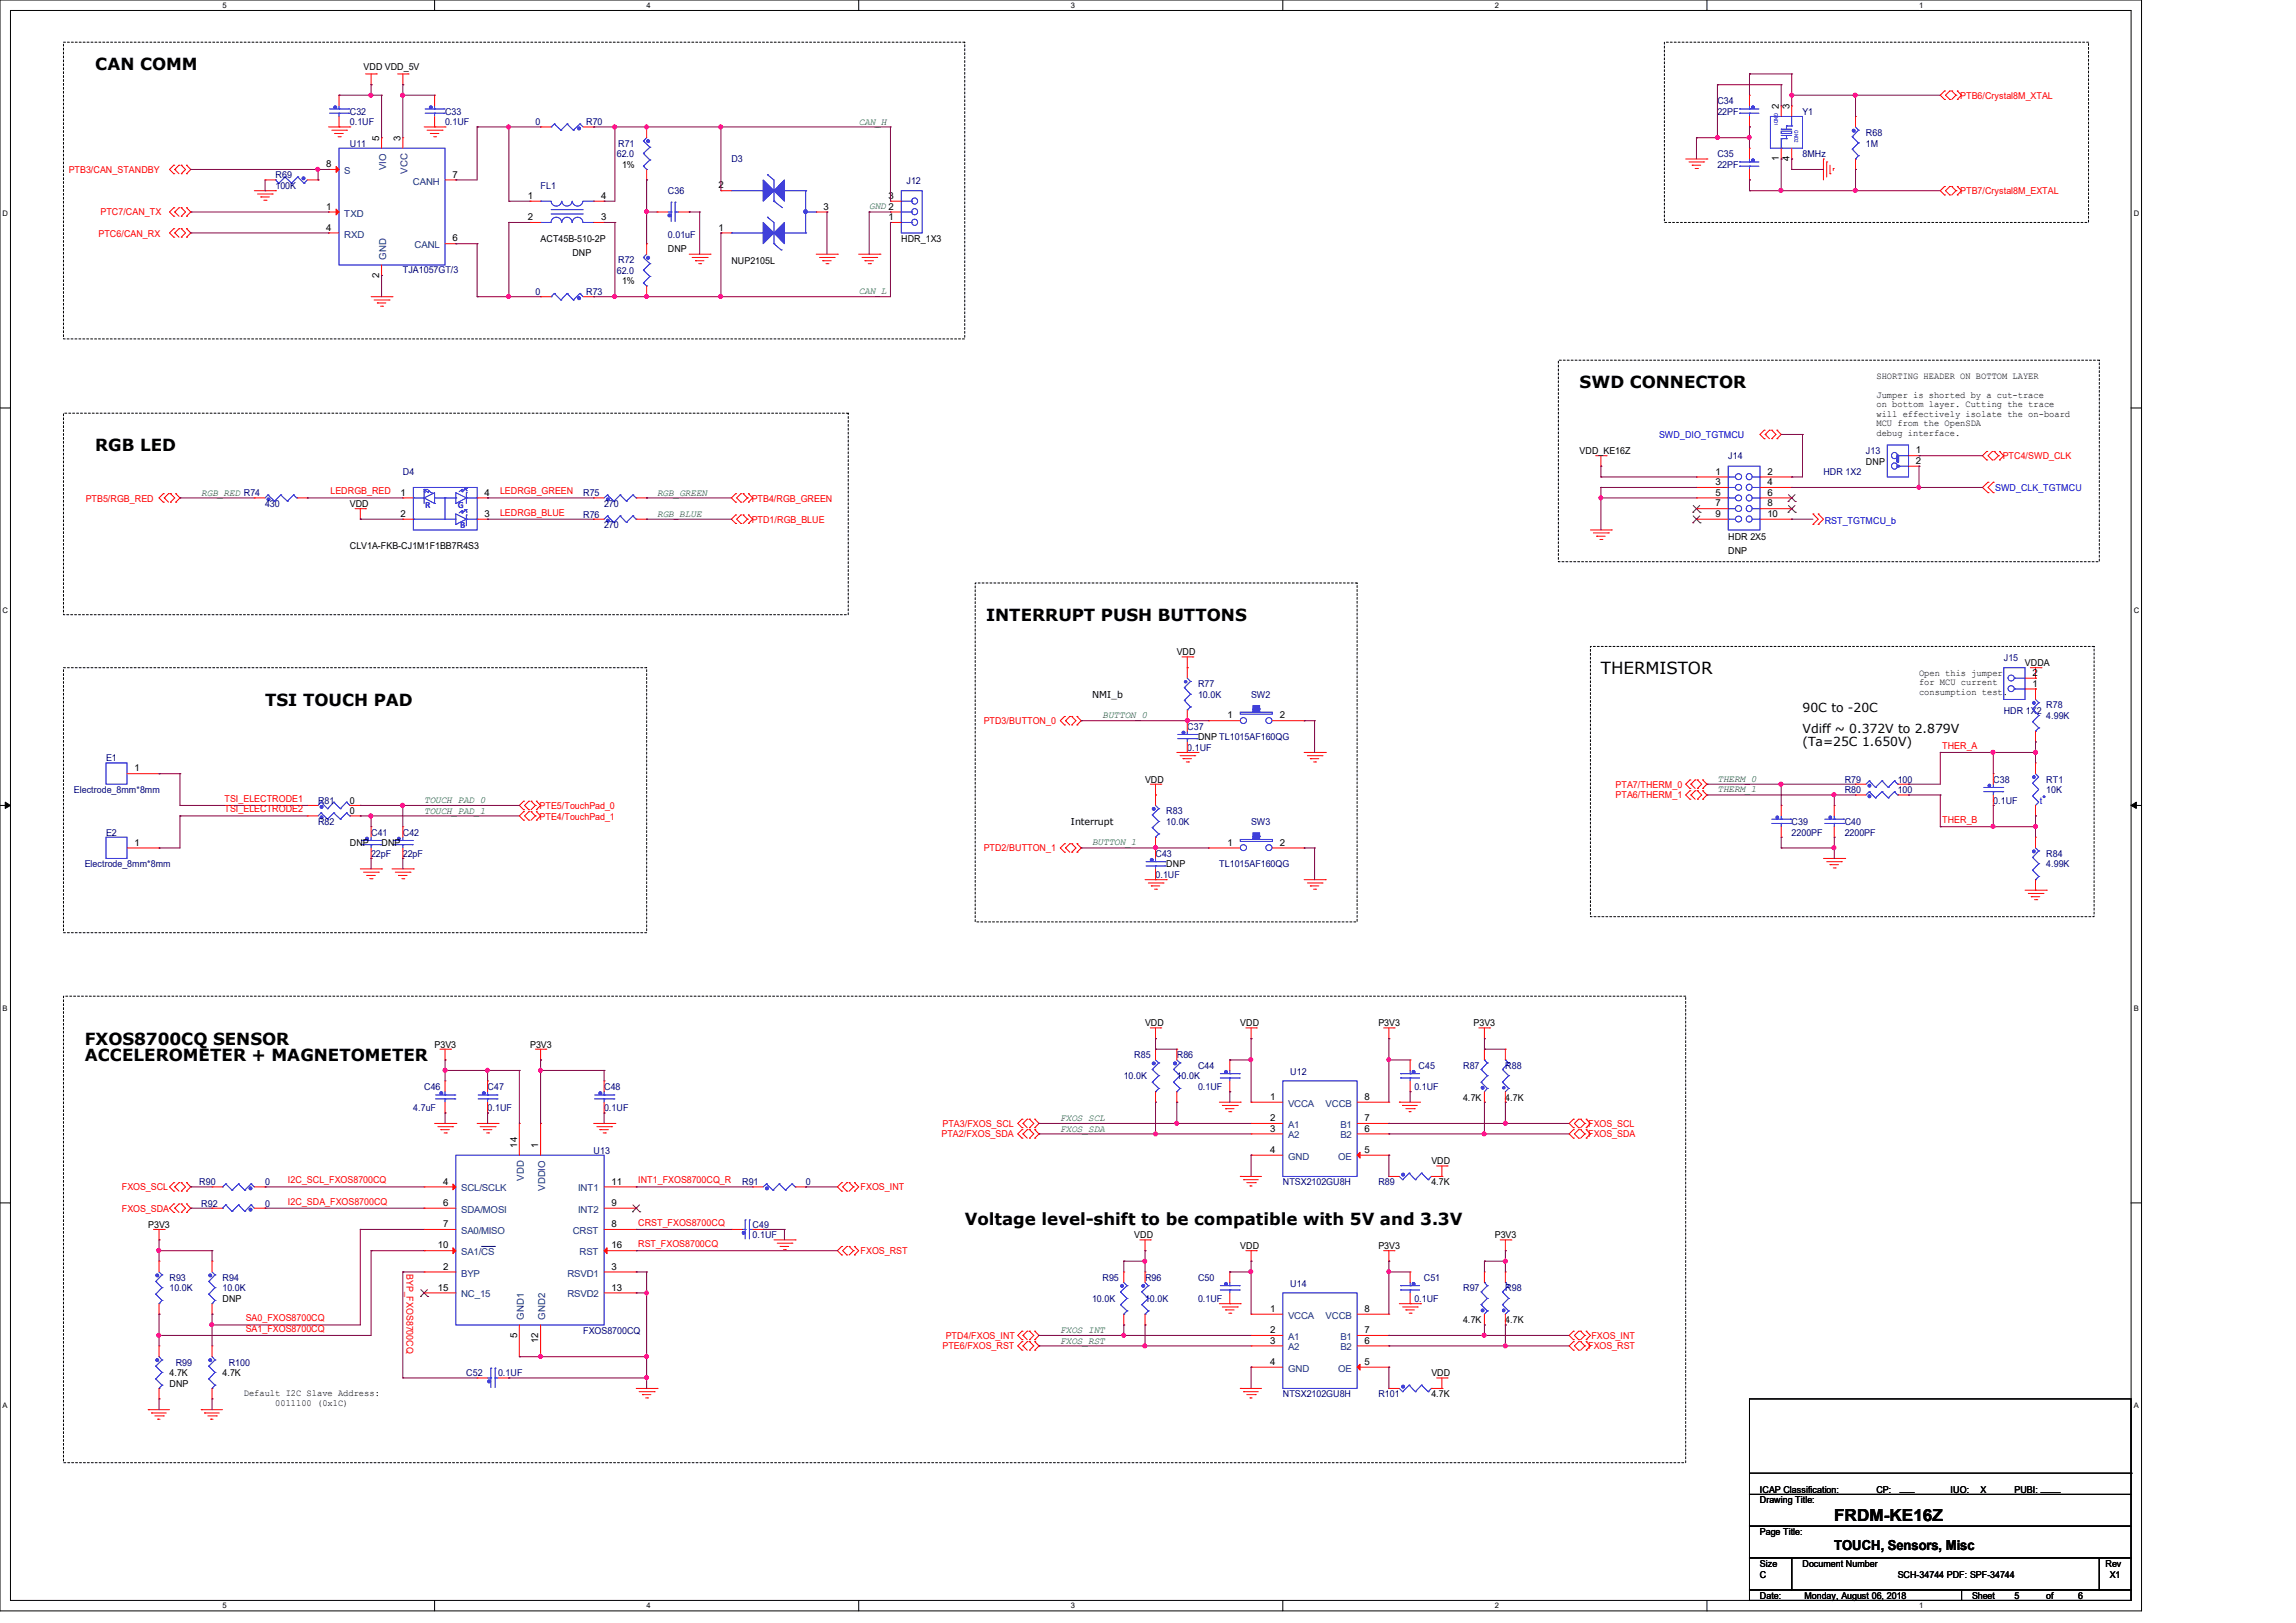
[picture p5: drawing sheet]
<svg xmlns="http://www.w3.org/2000/svg" width="297mm" height="210mm" viewBox="0 0 297 210" stroke-linecap="round" stroke-linejoin="round" font-family="sans-serif">
<defs><g id="words">
<g font-size="2.2">
<text x="12.3" y="9">CAN COMM</text>
<text x="204.3" y="50.2">SWD CONNECTOR</text>
<text x="12.3" y="58.4">RGB LED</text>
<text x="127.6" y="80.3">INTERRUPT PUSH BUTTONS</text>
<text x="207.1" y="87.2">THERMISTOR</text>
<text x="34.3" y="91.3">TSI TOUCH PAD</text>
<text x="11" y="135.2">FXOS8700CQ SENSOR</text>
<text x="11" y="137.3">ACCELEROMETER + MAGNETOMETER</text>
<text x="124.8" y="158.5">Voltage level-shift to be compatible with 5V and 3.3V</text>
<text x="237.3" y="196.8">FRDM-KE16Z</text>
</g>
<text font-size="1.8" x="237.3" y="200.5">TOUCH, Sensors, Misc</text>
<g font-size="1.6">
<text x="233.2" y="92.1">90C to -20C</text>
<text x="233.2" y="94.9">Vdiff ~ 0.372V to 2.879V</text>
<text x="233.2" y="96.5">(Ta=25C 1.650V)</text>
</g>
<g font-size="1.2">
<text x="47" y="9.1">VDD VDD_5V</text>
<text x="230.1" y="14.1" transform="rotate(-90 230.1 14.1)">2</text>
<text x="231.5" y="14.1" transform="rotate(-90 231.5 14.1)">3</text>
<text x="42.2" y="21.6">8</text>
<text x="49.1" y="18.2" transform="rotate(-90 49.1 18.2)">5</text>
<text x="51.8" y="18.2" transform="rotate(-90 51.8 18.2)">3</text>
<text x="58.5" y="23">7</text>
<text x="80.5" y="21.7">1%</text>
<text x="230.1" y="20.8" transform="rotate(-90 230.1 20.8)">1</text>
<text x="231.5" y="20.8" transform="rotate(-90 231.5 20.8)">4</text>
<text x="42.2" y="27.1">1</text>
<text x="42.2" y="29.8">4</text>
<text x="68.3" y="25.7">1</text>
<text x="68.3" y="28.5">2</text>
<text x="77.8" y="28.5">3</text>
<text x="77.8" y="25.7">4</text>
<text x="93" y="24.4">2</text>
<text x="93" y="29.8">1</text>
<text x="106.5" y="27.1">3</text>
<text x="114.9" y="28.5">1</text>
<text x="114.9" y="25.7">3</text>
<text x="49.1" y="35.9" transform="rotate(-90 49.1 35.9)">2</text>
<text x="58.5" y="31.2">6</text>
<text x="69.9" y="31.3">ACT45B-510-2P</text>
<text x="74" y="33.1">DNP</text>
<text x="86.4" y="32.6">DNP</text>
<text x="94.6" y="34.2">NUP2105L</text>
<text x="116.6" y="31.3">HDR_1X3</text>
<text x="80.5" y="36.8">1%</text>
<text x="242.7" y="49">SHORTING HEADER ON BOTTOM LAYER</text>
<text x="242.7" y="51.5">Jumper is shorted by a cut-trace</text>
<text x="242.7" y="52.7">on bottom layer. Cutting the trace</text>
<text x="242.7" y="53.9">will effectively isolate the on-board</text>
<text x="204.3" y="58.7">VDD_KE16Z</text>
<text x="242.7" y="55.2">MCU from the OpenSDA</text>
<text x="242.7" y="56.4">debug interface.</text>
<text x="247.9" y="58.7">1</text>
<text x="45.3" y="65.6">VDD</text>
<text x="51.8" y="64.1">1</text>
<text x="62.7" y="64.1">4</text>
<text x="221.9" y="61.4">1</text>
<text x="221.9" y="62.8">3</text>
<text x="221.9" y="64.1">5</text>
<text x="221.9" y="65.5">7</text>
<text x="228.6" y="61.4">2</text>
<text x="228.6" y="62.8">4</text>
<text x="228.6" y="64.1">6</text>
<text x="228.6" y="65.5">8</text>
<text x="241.4" y="60.1">DNP</text>
<text x="247.9" y="60">2</text>
<text x="45.3" y="71.1">CLV1A-FKB-CJ1M1F1BB7R4S3</text>
<text x="51.8" y="66.9">2</text>
<text x="62.7" y="66.9">3</text>
<text x="221.9" y="66.9">9</text>
<text x="223.6" y="69.8">HDR 2X5</text>
<text x="223.6" y="71.6">DNP</text>
<text x="228.6" y="66.9">10</text>
<text x="152.2" y="84.8">VDD</text>
<text x="248.2" y="87.4">Open this jumper</text>
<text x="248.2" y="88.6">for MCU current</text>
<text x="248.2" y="89.9">consumption test.</text>
<text x="262" y="86.1">VDDA</text>
<text x="262.9" y="88.9">1</text>
<text x="262.9" y="87.5">2</text>
<text x="141.3" y="90.4">NMI_b</text>
<text x="155" y="95.8">DNP TL1015AF160QG</text>
<text x="158.8" y="93">1</text>
<text x="165.6" y="93">2</text>
<text x="17.4" y="99.8">1</text>
<text x="148.1" y="101.3">VDD</text>
<text x="45.3" y="104">0</text>
<text x="45.3" y="105.4">0</text>
<text x="138.5" y="106.8">Interrupt</text>
<text x="17.4" y="109.4">1</text>
<text x="45.3" y="109.5">DNP</text>
<text x="49.4" y="109.5">DNP</text>
<text x="150.9" y="112.2">DNP</text>
<text x="158.8" y="109.4">1</text>
<text x="165.6" y="109.4">2</text>
<text x="56.2" y="135.5">P3V3</text>
<text x="68.6" y="135.5">P3V3</text>
<text x="148.1" y="132.8">VDD</text>
<text x="160.4" y="132.8">VDD</text>
<text x="178.3" y="132.8">P3V3</text>
<text x="190.6" y="132.8">P3V3</text>
<text x="164.3" y="142.3">1</text>
<text x="176.5" y="142.3">8</text>
<text x="189.3" y="142.4">4.7K</text>
<text x="194.7" y="142.4">4.7K</text>
<text x="66.9" y="148.5" transform="rotate(-90 66.9 148.5)">14</text>
<text x="69.6" y="148.5" transform="rotate(-90 69.6 148.5)">1</text>
<text x="164.3" y="145.1">2</text>
<text x="164.3" y="146.4">3</text>
<text x="164.3" y="149.2">4</text>
<text x="176.5" y="145.1">7</text>
<text x="176.5" y="146.4">6</text>
<text x="176.5" y="149.2">5</text>
<text x="57.3" y="153.3">4</text>
<text x="79.1" y="153.3">11</text>
<text x="185.2" y="150.6">VDD</text>
<text x="185.2" y="153.4">4.7K</text>
<text x="19.2" y="158.9">P3V3</text>
<text x="56.6" y="161.5">10</text>
<text x="57.3" y="156">6</text>
<text x="57.3" y="158.8">7</text>
<text x="79.1" y="158.8">8</text>
<text x="79.1" y="156">9</text>
<text x="79.1" y="161.5">16</text>
<text x="146.7" y="160.2">VDD</text>
<text x="160.4" y="161.6">VDD</text>
<text x="178.3" y="161.6">P3V3</text>
<text x="193.4" y="160.2">P3V3</text>
<text x="56.6" y="167">15</text>
<text x="57.3" y="164.3">2</text>
<text x="79.1" y="164.3">3</text>
<text x="79.1" y="167">13</text>
<text x="28.8" y="168.4">DNP</text>
<text x="66.9" y="173.1" transform="rotate(-90 66.9 173.1)">5</text>
<text x="69.6" y="173.8" transform="rotate(-90 69.6 173.8)">12</text>
<text x="164.3" y="169.8">1</text>
<text x="164.3" y="172.5">2</text>
<text x="164.3" y="173.9">3</text>
<text x="176.5" y="169.8">8</text>
<text x="176.5" y="172.5">7</text>
<text x="176.5" y="173.9">6</text>
<text x="189.3" y="171.2">4.7K</text>
<text x="194.7" y="171.2">4.7K</text>
<text x="21.9" y="178.1">4.7K</text>
<text x="21.9" y="179.4">DNP</text>
<text x="28.8" y="178.1">4.7K</text>
<text x="164.3" y="176.6">4</text>
<text x="176.5" y="176.6">5</text>
<text x="185.2" y="178.1">VDD</text>
<text x="31.5" y="180.7">Default I2C Slave Address:</text>
<text x="35.6" y="181.9">0011100 (0x1C)</text>
<text x="185.2" y="180.8">4.7K</text>
<text x="227.7" y="194.5">Drawing Title:</text>
<text x="227.7" y="193.2">ICAP Classification:</text>
<text x="242.7" y="193.2">CP:</text>
<text x="245.8" y="193">___</text>
<text x="252.3" y="193.2">IUO:</text>
<text x="256.2" y="193.2">X</text>
<text x="260.6" y="193.2">PUBI: ____</text>
<text x="227.7" y="202.7">Size</text>
<text x="227.7" y="198.6">Page Title:</text>
<text x="233.2" y="202.7">Document Number</text>
<text x="272.4" y="202.7">Rev</text>
<text x="227.7" y="206.9">Date:</text>
<text x="227.7" y="204.1">C</text>
<text x="233.4" y="206.9">Monday, August 06, 2018</text>
<text x="245.5" y="204.1">SCH-34744 PDF: SPF-34744</text>
<text x="255.1" y="206.9">Sheet</text>
<text x="260.6" y="206.9">5</text>
<text x="264.7" y="206.9">of</text>
<text x="268.8" y="206.9">6</text>
<text x="272.9" y="204.1">X1</text>
</g>
<g font-size="1.2" fill="#000080">
<text x="45.3" y="14.9">C32</text>
<text x="45.3" y="16.2">0.1UF</text>
<text x="57.6" y="14.9">C33</text>
<text x="57.6" y="16.2">0.1UF</text>
<text x="69.3" y="16.2">0</text>
<text x="75.8" y="16.2">R70</text>
<text x="222.2" y="13.5">C34</text>
<text x="222.2" y="14.9">22PF</text>
<text x="233.2" y="14.9">Y1</text>
<text x="241.4" y="17.6">R68</text>
<text x="35.6" y="23.1">R69</text>
<text x="45.3" y="19">U11</text>
<text x="79.8" y="20.3">62.0</text>
<text x="80" y="19">R71</text>
<text x="94.6" y="21">D3</text>
<text x="117.3" y="23.7">J12</text>
<text x="222.2" y="20.3">C35</text>
<text x="222.2" y="21.7">22PF</text>
<text x="233.2" y="20.3">8MHz</text>
<text x="241.4" y="19">1M</text>
<text x="35.6" y="24.4">100K</text>
<text x="69.9" y="24.4">FL1</text>
<text x="86.4" y="25.1">C36</text>
<text x="52.1" y="35.3">TJA1057GT/3</text>
<text x="79.8" y="35.4">62.0</text>
<text x="80" y="34">R72</text>
<text x="86.4" y="30.7">0.01uF</text>
<text x="69.3" y="38.1">0</text>
<text x="75.8" y="38.1">R73</text>
<text x="223.6" y="59.4">J14</text>
<text x="241.4" y="58.7">J13</text>
<text x="34.3" y="65.6">430</text>
<text x="52.1" y="61.5">D4</text>
<text x="75.4" y="64.2">R75</text>
<text x="78.1" y="65.6">270</text>
<text x="235.9" y="61.5">HDR 1X2</text>
<text x="75.4" y="67">R76</text>
<text x="78.1" y="68.3">270</text>
<text x="155" y="88.9">R77</text>
<text x="259.2" y="85.5">J15</text>
<text x="153.6" y="94.4">C37</text>
<text x="155" y="90.3">10.0K</text>
<text x="161.8" y="90.3">SW2</text>
<text x="259.2" y="92.5">HDR 1X2</text>
<text x="264.7" y="91.7">R78</text>
<text x="264.7" y="93">4.99K</text>
<text x="13.7" y="98.5">E1</text>
<text x="153.6" y="97.2">0.1UF</text>
<text x="238.6" y="101.3">R79</text>
<text x="245.5" y="101.3">100</text>
<text x="257.8" y="101.3">C38</text>
<text x="264.7" y="101.3">RT1</text>
<text x="9.6" y="102.6">Electrode_8mm*8mm</text>
<text x="41.1" y="104">R81</text>
<text x="41.1" y="106.7">R82</text>
<text x="150.9" y="105.4">R83</text>
<text x="150.9" y="106.7">10.0K</text>
<text x="161.8" y="106.7">SW3</text>
<text x="231.8" y="106.7">C39</text>
<text x="238.6" y="106.7">C40</text>
<text x="238.6" y="102.6">R80</text>
<text x="245.5" y="102.6">100</text>
<text x="257.8" y="104">0.1UF</text>
<text x="264.7" y="102.6">10K</text>
<text x="11" y="112.2">Electrode_8mm*8mm</text>
<text x="13.7" y="108.1">E2</text>
<text x="48" y="108.1">C41</text>
<text x="48" y="110.9">22pF</text>
<text x="52.1" y="108.1">C42</text>
<text x="52.1" y="110.9">22pF</text>
<text x="149.5" y="110.9">C43</text>
<text x="149.5" y="113.6">0.1UF</text>
<text x="157.7" y="112.2">TL1015AF160QG</text>
<text x="231.8" y="108.1">2200PF</text>
<text x="238.6" y="108.1">2200PF</text>
<text x="264.7" y="110.9">R84</text>
<text x="264.7" y="112.2">4.99K</text>
<text x="146.7" y="136.9">R85</text>
<text x="152.2" y="136.9">R86</text>
<text x="53.5" y="143.8">4.7uF</text>
<text x="54.9" y="141">C46</text>
<text x="63.1" y="141">C47</text>
<text x="63.1" y="143.8">0.1UF</text>
<text x="78.1" y="141">C48</text>
<text x="78.1" y="143.8">0.1UF</text>
<text x="145.4" y="139.7">10.0K</text>
<text x="152.2" y="139.7">10.0K</text>
<text x="155" y="138.3">C44</text>
<text x="155" y="141">0.1UF</text>
<text x="166.9" y="139.1">U12</text>
<text x="183" y="141">0.1UF</text>
<text x="183.5" y="138.3">C45</text>
<text x="189.3" y="138.3">R87</text>
<text x="194.7" y="138.3">R88</text>
<text x="76.8" y="149.3">U13</text>
<text x="25.8" y="153.4">R90</text>
<text x="34.3" y="153.4">0</text>
<text x="96" y="153.4">R91</text>
<text x="104.2" y="153.4">0</text>
<text x="165.9" y="153.4">NTSX2102GU8H</text>
<text x="178.3" y="153.4">R89</text>
<text x="26" y="156.1">R92</text>
<text x="34.3" y="156.1">0</text>
<text x="97.4" y="158.9">C49</text>
<text x="97.4" y="160.2">0.1UF</text>
<text x="21.9" y="165.7">R93</text>
<text x="21.9" y="167.1">10.0K</text>
<text x="28.8" y="165.7">R94</text>
<text x="28.8" y="167.1">10.0K</text>
<text x="142.6" y="165.7">R95</text>
<text x="148.1" y="165.7">R96</text>
<text x="155" y="165.7">C50</text>
<text x="166.9" y="166.5">U14</text>
<text x="184.2" y="165.7">C51</text>
<text x="189.3" y="167.1">R97</text>
<text x="194.7" y="167.1">R98</text>
<text x="75.4" y="172.6">FXOS8700CQ</text>
<text x="141.3" y="168.4">10.0K</text>
<text x="148.1" y="168.4">10.0K</text>
<text x="155" y="168.4">0.1UF</text>
<text x="183" y="168.4">0.1UF</text>
<text x="22.7" y="176.7">R99</text>
<text x="29.6" y="176.7">R100</text>
<text x="60.3" y="178.1">C52</text>
<text x="64.4" y="178.1">0.1UF</text>
<text x="165.9" y="180.8">NTSX2102GU8H</text>
<text x="178.3" y="180.8">R101</text>
</g>
<g font-size="1.2" fill="#008000">
<text x="111.1" y="16.1">CAN_H</text>
<text x="112.4" y="27.1">GND 2</text>
<text x="111.1" y="38.1">CAN_L</text>
<text x="26" y="64.1">RGB_RED R74</text>
<text x="85" y="64.1">RGB_GREEN</text>
<text x="85" y="66.9">RGB_BLUE</text>
<text x="142.6" y="92.9">BUTTON_0</text>
<text x="222.2" y="101.2">THERM_0</text>
<text x="54.9" y="103.9">TOUCH_PAD_0</text>
<text x="54.9" y="105.3">TOUCH_PAD_1</text>
<text x="222.2" y="102.5">THERM_1</text>
<text x="141.3" y="109.4">BUTTON_1</text>
<text x="137.2" y="145.1">FXOS_SCL</text>
<text x="137.2" y="146.4">FXOS_SDA</text>
<text x="137.2" y="172.5">FXOS_INT</text>
<text x="137.2" y="173.9">FXOS_RST</text>
</g>
<g font-size="1.2" fill="#f00">
<text x="253.6" y="12.8">PTB6/Crystal8M_XTAL</text>
<text x="8.9" y="22.4">PTB3/CAN_STANDBY</text>
<text x="13" y="27.9">PTC7/CAN_TX</text>
<text x="253.6" y="25.1">PTB7/Crystal8M_EXTAL</text>
<text x="12.7" y="30.6">PTC6/CAN_RX</text>
<text x="259.1" y="59.4">PTC4/SWD_CLK</text>
<text x="11.1" y="64.9">PTB5/RGB_RED</text>
<text x="42.8" y="64">LEDRGB_RED</text>
<text x="64.7" y="64">LEDRGB_GREEN</text>
<text x="97.2" y="64.9">PTB4/RGB_GREEN</text>
<text x="64.7" y="66.7">LEDRGB_BLUE</text>
<text x="97.2" y="67.6">PTD1/RGB_BLUE</text>
<text x="127.3" y="93.7">PTD3/BUTTON_0</text>
<text x="209" y="101.9">PTA7/THERM_0</text>
<text x="251.2" y="96.9">THER_A</text>
<text x="29" y="103.8">TSI_ELECTRODE1</text>
<text x="29" y="105.1">TSI_ELECTRODE2</text>
<text x="69.8" y="106">PTE4/TouchPad_1</text>
<text x="69.8" y="104.7">PTE5/TouchPad_0</text>
<text x="209" y="103.3">PTA6/THERM_1</text>
<text x="251.2" y="106.5">THER_B</text>
<text x="127.3" y="110.2">PTD2/BUTTON_1</text>
<text x="121.8" y="147.2">PTA2/FXOS_SDA</text>
<text x="121.9" y="145.8">PTA3/FXOS_SCL</text>
<text x="205.4" y="145.8">FXOS_SCL</text>
<text x="205.4" y="147.2">FXOS_SDA</text>
<text x="15.7" y="154">FXOS_SCL</text>
<text x="37.3" y="153.1">I2C_SCL_FXOS8700CQ</text>
<text x="37.3" y="155.9">I2C_SDA_FXOS8700CQ</text>
<text x="82.5" y="153.1">INT1_FXOS8700CQ_R</text>
<text x="111.3" y="154">FXOS_INT</text>
<text x="15.7" y="156.8">FXOS_SDA</text>
<text x="82.5" y="158.6">CRST_FXOS8700CQ</text>
<text x="82.5" y="161.4">RST_FXOS8700CQ</text>
<text x="52.6" y="164.8" transform="rotate(90 52.6 164.8)">BYP_FXOS8700CQ</text>
<text x="111.3" y="162.3">FXOS_RST</text>
<text x="31.8" y="171">SA0_FXOS8700CQ</text>
<text x="31.8" y="172.3">SA1_FXOS8700CQ</text>
<text x="122.3" y="173.3">PTD4/FXOS_INT</text>
<text x="205.9" y="173.3">FXOS_INT</text>
<text x="121.9" y="174.6">PTE6/FXOS_RST</text>
<text x="205.4" y="174.6">FXOS_RST</text>
</g>
<g font-size="1.2" fill="#004080">
<text x="44.5" y="22.5">S</text>
<text x="50" y="22" transform="rotate(-90 50 22)">VIO</text>
<text x="52.7" y="22.5" transform="rotate(-90 52.7 22.5)">VCC</text>
<text x="53.4" y="23.9">CANH</text>
<text x="44.5" y="28">TXD</text>
<text x="44.5" y="30.7">RXD</text>
<text x="50" y="33.6" transform="rotate(-90 50 33.6)">GND</text>
<text x="53.6" y="32.1">CANL</text>
<text x="166.6" y="143.2">VCCA</text>
<text x="171.5" y="143.2">VCCB</text>
<text x="166.6" y="146">A1</text>
<text x="166.6" y="147.3">A2</text>
<text x="173.4" y="146">B1</text>
<text x="173.4" y="147.3">B2</text>
<text x="59.6" y="154.2">SCL/SCLK</text>
<text x="67.8" y="152.8" transform="rotate(-90 67.8 152.8)">VDD</text>
<text x="70.5" y="154.1" transform="rotate(-90 70.5 154.1)">VDDIO</text>
<text x="74.8" y="154.2">INT1</text>
<text x="166.6" y="150.1">GND</text>
<text x="173.1" y="150.1">OE</text>
<text x="59.6" y="156.9">SDA/MOSI</text>
<text x="59.6" y="159.7">SA0/MISO</text>
<text x="74.1" y="159.7">CRST</text>
<text x="74.8" y="156.9">INT2</text>
<text x="59.6" y="165.2">BYP</text>
<text x="59.6" y="162.4">SA1/CS</text>
<text x="59.6" y="167.9">NC_15</text>
<text x="73.4" y="165.2">RSVD1</text>
<text x="73.4" y="167.9">RSVD2</text>
<text x="75" y="162.4">RST</text>
<text x="67.8" y="170.8" transform="rotate(-90 67.8 170.8)">GND1</text>
<text x="70.5" y="170.8" transform="rotate(-90 70.5 170.8)">GND2</text>
<text x="166.6" y="170.6">VCCA</text>
<text x="166.6" y="173.4">A1</text>
<text x="171.5" y="170.6">VCCB</text>
<text x="173.4" y="173.4">B1</text>
<text x="166.6" y="174.7">A2</text>
<text x="166.6" y="177.5">GND</text>
<text x="173.1" y="177.5">OE</text>
<text x="173.4" y="174.7">B2</text>
</g>
<g font-size="1.2" fill="#00f">
<text x="214.6" y="56.7">SWD_DIO_TGTMCU</text>
<text x="55" y="65.8">R</text>
<text x="59.2" y="65.8">G</text>
<text x="258.1" y="63.5">SWD_CLK_TGTMCU</text>
<text x="59.5" y="68.4">B</text>
<text x="236" y="67.8">RST_TGTMCU_b</text>
<text x="263.9" y="104">t</text>
</g>
<g font-size="1">
<text x="28.8" y="1">5</text>
<text x="83.7" y="1">4</text>
<text x="138.5" y="1">3</text>
<text x="193.4" y="1">2</text>
<text x="248.2" y="1">1</text>
<text x=".3" y="27.9">D</text>
<text x="276" y="27.9">D</text>
<text x=".3" y="79.4">C</text>
<text x="276" y="79.4">C</text>
<text x=".3" y="130.8">B</text>
<text x="276" y="130.8">B</text>
<text x=".3" y="182.2">A</text>
<text x="276" y="182.2">A</text>
<text x="28.8" y="208.1">5</text>
<text x="83.7" y="208.1">4</text>
<text x="138.5" y="208.1">3</text>
<text x="193.4" y="208.1">2</text>
<text x="248.2" y="208.1">1</text>
</g>
<g font-size=".7" fill="#00f">
<text x="229.5" y="14.6" transform="rotate(90 229.5 14.6)">GND1</text>
<text x="232.1" y="16.8" transform="rotate(90 232.1 16.8)">GND2</text>
</g>
</g></defs>
<path d="M0 0h277v208.4h-277zM1.4 1.4h274.3v205.7h-274.3z" fill="none" stroke="#000" stroke-width=".13"/>
<g fill="#fff">
<path d="M28.8 .1h.5v1.1h-.5z"/>
<path d="M28.8 207.2h.5v1.1h-.5z"/>
</g>
<path d="M56.2 0v1.4M56.2 207.1v1.3" fill="none" stroke="#000" stroke-width=".13"/>
<g fill="#fff">
<path d="M83.7 .1h.5v1.1h-.5z"/>
<path d="M83.7 207.2h.5v1.1h-.5z"/>
</g>
<path d="M111.1 0v1.4M111.1 207.1v1.3" fill="none" stroke="#000" stroke-width=".13"/>
<g fill="#fff">
<path d="M138.5 .1h.6v1.1h-.6z"/>
<path d="M138.5 207.2h.6v1.1h-.6z"/>
</g>
<path d="M165.9 0v1.4M165.9 207.1v1.3" fill="none" stroke="#000" stroke-width=".13"/>
<g fill="#fff">
<path d="M193.4 .1h.5v1.1h-.5z"/>
<path d="M193.4 207.2h.5v1.1h-.5z"/>
</g>
<path d="M220.8 0v1.4M220.8 207.1v1.3" fill="none" stroke="#000" stroke-width=".13"/>
<g fill="#fff">
<path d="M248.2 .1h.6v1.1h-.6z"/>
<path d="M248.2 207.2h.6v1.1h-.6z"/>
<path d="M.3 27.1h.8v1.1h-.8z"/>
<path d="M276 27.1h.7v1.1h-.7z"/>
<path d="M.3 78.5h.8v1.1h-.8z"/>
<path d="M276 78.5h.7v1.1h-.7z"/>
</g>
<path d="M0 52.8h1.4M275.7 52.8h1.3" fill="none" stroke="#000" stroke-width=".13"/>
<g fill="#fff">
<path d="M.3 129.9h.7v1.1h-.7z"/>
<path d="M276 129.9h.6v1.1h-.6z"/>
</g>
<path d="M0 104.2h1.4M275.7 104.2h1.3" fill="none" stroke="#000" stroke-width=".13"/>
<path d="M.7 103.8l.7 .4-.7 .4zM275.7 104.2l.7-.4v.8z" fill="#000" stroke="#000" stroke-width=".13"/>
<g fill="#fff">
<path d="M.3 181.4h.7v1.1h-.7z"/>
<path d="M276 181.4h.6v1.1h-.6z"/>
</g>
<path d="M0 155.7h1.4M275.7 155.7h1.3" fill="none" stroke="#000" stroke-width=".13"/>
<path d="M8.2 5.5h116.6v38.4h-116.6zM215.3 5.5h54.9v23.3h-54.9zM8.2 53.5h101.5v26h-101.5zM126.2 75.4h49.4v43.9h-49.4zM8.2 86.4h75.5v34.3h-75.5zM205.7 83.7h65.2v34.9h-65.2zM8.2 128.9h209.9v60.4h-209.9z" fill="none" stroke="#000" stroke-width=".13" stroke-dasharray=".3"/>
<path d="M245.5 59v1.3" fill="none" stroke="#00f" stroke-width=".38" stroke-dasharray=".8"/>
<circle cx="245.5" cy="60.3" r=".19" fill="#00f" stroke-dasharray=".8"/>
<path d="M201.6 46.6h70v26.1h-70z" fill="none" stroke="#000" stroke-width=".13" stroke-dasharray=".3"/>
<g fill="none" stroke="#f00" stroke-width=".13">
<path d="M42.5 16.4h2.8M42.9 16.8h1.9M43.3 17.3h.1M43.3 17.3h1.1M43.7 17.7h.3M43.9 12.3h.1M43.9 16.4h.1M43.9 12.3v1.4M43.9 15.1v1.3M44 17.7h.1M44.8 16.8h.1M45.3 16.4h.1"/>
<path d="M47.3 9.6h1.4M48 11h.1M48 9.6v1.4M48.7 9.6h.1M49.4 17.8h.1M49.4 17.8v1.4M51.4 9.6h1.4M52.1 11h.1M52.1 17.8h.1M52.1 9.6v1.4M52.1 17.8v1.4M52.8 9.6h.1"/>
<path d="M54.9 16.4h2.7M55.2 16.8h2M55.7 17.3h.1M55.7 17.3h1.1M56.1 17.7h.2M56.2 12.3h.1M56.2 16.4h.1M56.2 12.3v1.4M56.2 15.1v1.3M56.3 17.7h.1M57.2 16.8h.1M57.6 16.4h.1"/>
<path d="M69.9 16.4h.1M69.9 16.4h1.4M75.4 16.4h1.4M76.8 16.4h.1M83.7 16.4h.1M83.7 16.4v1.4M226.3 12.3h.1M226.3 16.4h.1M226.3 19.2h.1M226.3 12.3v1.4M226.3 15.1v1.3M226.3 19.2v1.4"/>
<path d="M230.4 13.7h.1M230.4 13.7v1.4M230.4 19.2v1.4M231.8 13.7h.1M231.8 13.7v1.4M231.8 19.2v1.4M240 15.1h.1M240 15.1v1.3M251.5 11.8h.1M251.5 12.9h.1M251.5 11.8l-.5 .5 .5 .6M252.2 11.8h.1"/>
<path d="M252.2 12.9h.1M252.2 11.8l-.5 .5 .5 .6M252.5 11.8h.1M252.5 11.8l.5 .5M253 12.3h.1M253 12.3l-.5 .6M253.2 12.9h.1M253.2 11.8h.1M253.2 11.8l.5 .5-.5 .6M22.5 30.7h.1M22.5 29.6h.1M22.5 28h.1"/>
<path d="M22.5 26.9h.1M22.5 22.5h.1M22.5 21.4h.1M22.5 29.6l-.6 .5 .6 .6M22.5 26.9l-.6 .5 .6 .6M22.5 21.4l-.6 .5 .6 .6M22.6 30.1h.1M22.6 27.4h.1M22.6 21.9h.1M22.6 30.1l.6 .6M22.6 27.4l.6 .6M22.6 21.9l.6 .6"/>
<path d="M23.2 29.6h.1M23.2 26.9h.1M23.2 21.4h.1M23.2 29.6l-.6 .5M23.2 26.9l-.6 .5M23.2 21.4l-.6 .5M23.5 29.6h.1M23.5 30.7h.1M23.5 26.9h.1M23.5 28h.1M23.5 21.4h.1M23.5 22.5h.1"/>
<path d="M23.5 29.6l.5 .5-.5 .6M23.5 26.9l.5 .5-.5 .6M23.5 21.4l.5 .5-.5 .6M24.1 29.6h.1M24.1 30.7h.1M24.1 26.9h.1M24.1 28h.1M24.1 21.4h.1M24.1 22.5h.1M24.1 29.6l.6 .5-.6 .6M24.1 26.9l.6 .5-.6 .6M24.1 21.4l.6 .5-.6 .6"/>
<path d="M32.9 24.7h2.7M33.3 25.1h1.9M33.7 25.5h.1M33.7 25.5h1.1M34.1 25.9h.3M34.3 23.3h.1M34.3 23.3h1.3M34.4 25.9h.1M35.2 25.1h.1M35.6 24.7h.1M39.8 23.3h1.3M41.1 23.3h.1"/>
<path d="M42.5 27.4h.1M42.5 30.1h.1M42.5 21.9h.1M42.5 27.4h1.4M42.5 30.1h1.4M42.5 21.9h1.4M48 38.4h2.7M48.4 38.8h1.9M48.8 39.2h.1M48.8 39.2h1.1M49.2 39.6h.3M49.4 35.6h.1"/>
<path d="M49.4 34.3v1.3M49.5 39.6h.1M50.3 38.8h.1M50.7 38.4h.1M57.6 23.3h1.4M57.6 31.5h1.4M59 31.5h.1M59 23.3h.1M68.6 26h.1M68.6 28.8h.1M68.6 28.8h1.3M68.6 26h1.3"/>
<path d="M69.9 38.4h.1M69.9 38.4h1.4M75.4 38.4h1.4M76.8 38.4h.1M76.8 28.8h1.3M76.8 26h1.3M78.1 28.8h.1M78.1 26h.1M83.7 23.3h.1M83.7 31.5h.1M83.7 38.4h.1M83.7 21.9v1.4"/>
<path d="M83.7 31.5v1.4M83.7 37v1.4M85 27.4h.1M85 27.4h1.4M87.8 27.4h1.4M89.2 27.4h.1M89.2 32.9h2.7M89.5 33.3h2M90 33.7h.1M90 33.7h1.1M90.4 34.1h.2M90.6 34.1h.1"/>
<path d="M91.5 33.3h.1M91.9 32.9h.1M93.3 24.7h.1M93.3 30.1h.1M93.3 24.7h1.3M93.3 30.1h1.3M105.6 32.9h2.7M105.6 27.4h1.4M106 33.3h1.9M106.4 33.7h.1M106.4 33.7h1.1M106.8 34.1h.3"/>
<path d="M107 27.4h.1M107.1 34.1h.1M107.9 33.3h.1M108.3 32.9h.1M111.1 32.9h2.7M111.5 33.3h1.9M111.9 33.7h.1M111.9 33.7h1.1M112.3 34.1h.3M112.6 34.1h.1M113.4 33.3h.1M113.8 32.9h.1"/>
<path d="M115.2 28.8h.1M115.2 27.4h.1M115.2 26h.1M115.2 27.4h1.4M115.2 28.8h1.4M115.2 26h1.4M218.1 20.6h2.7M218.5 21h1.9M218.9 21.4h.1M218.9 21.4h1.1M219.3 21.8h.3M219.6 21.8h.1"/>
<path d="M220.4 21h.1M220.8 20.6h.1M226.3 23.3h.1M226.3 21.9v1.4M230.4 20.6h.1M231.8 20.6h.1M235.9 20.6h.1M235.9 20.6v2.7M236.3 21h.1M236.3 21v1.9M236.7 22.5h.1M236.7 21.4v1.1"/>
<path d="M237.2 21.8h.1M237.2 21.8v.3M240 21.9h.1M240 20.6v1.3M251.5 24.1h.1M251.5 25.2h.1M251.5 24.1l-.5 .6 .5 .5M252.2 24.1h.1M252.2 25.2h.1M252.2 24.1l-.5 .6 .5 .5M252.5 24.1h.1M252.5 24.1l.5 .6"/>
<path d="M253 24.7h.1M253 24.7l-.5 .5M253.2 25.2h.1M253.2 24.1h.1M253.2 24.1l.5 .6-.5 .5M206.4 59h1.4M207.1 59v1.3M207.8 59h.1M228.2 56.8h.1M228.2 55.7h.1M228.2 55.7l-.5 .5 .5 .6M228.3 56.2h.1"/>
<path d="M228.3 56.2l.6 .6M228.9 55.7h.1M228.9 55.7l-.6 .5M229.2 55.7h.1M229.2 56.8h.1M229.2 55.7l.5 .5-.5 .6M229.9 55.7h.1M229.9 56.8h.1M229.9 55.7l.5 .5-.5 .6M246.9 59h1.3M248.2 59h.1M257 58.4h.1"/>
<path d="M257 59.5h.1M257 58.4l-.5 .6 .5 .5M257.7 58.4h.1M257.7 59.5h.1M257.7 58.4l-.5 .6 .5 .5M258 58.4h.1M258 58.4l.5 .6M258.5 59h.1M258.5 59l-.5 .5M258.7 59.5h.1M258.7 58.4h.1M258.7 58.4l.5 .6-.5 .5"/>
<path d="M21.1 65h.1M21.1 63.9h.1M21.1 63.9l-.5 .5 .5 .6M21.3 64.4h.1M21.3 64.4l.5 .6M21.8 63.9h.1M21.8 63.9l-.5 .5M22.1 63.9h.1M22.1 65h.1M22.1 63.9l.5 .5-.5 .6M22.7 63.9h.1M22.7 65h.1"/>
<path d="M22.7 63.9l.6 .5-.6 .6M32.9 64.4h.1M32.9 64.4h1.4M38.4 64.4h1.4M39.8 64.4h.1M45.9 65.8h1.4M46.6 67.2h.1M46.6 65.8v1.4M47.3 65.8h.1M52.1 64.4h.1M52.1 67.2h.1M52.1 64.4h1.4"/>
<path d="M52.1 67.2h1.4M61.7 64.4h1.4M61.7 67.2h1.4M63.1 67.2h.1M63.1 64.4h.1M76.8 64.4h.1M76.8 67.2h.1M76.8 64.4h1.3M76.8 67.2h1.3M82.3 64.4h1.4M82.3 67.2h1.4M83.7 64.4h.1"/>
<path d="M83.7 67.2h.1M95.2 63.9h.1M95.2 65h.1M95.2 66.6h.1M95.2 67.7h.1M95.2 63.9l-.6 .5 .6 .6M95.2 66.6l-.6 .6 .6 .5M95.8 63.9h.1M95.8 65h.1M95.8 66.6h.1M95.8 67.7h.1M95.8 63.9l-.5 .5 .5 .6"/>
<path d="M95.8 66.6l-.5 .6 .5 .5M96.1 63.9h.1M96.1 66.6h.1M96.1 63.9l.6 .5M96.1 66.6l.6 .6M96.7 64.4h.1M96.7 67.2h.1M96.7 64.4l-.6 .6M96.7 67.2l-.6 .5M96.8 65h.1M96.8 63.9h.1M96.8 67.7h.1"/>
<path d="M96.8 66.6h.1M96.8 66.6l.6 .6-.6 .5M96.8 63.9l.6 .5-.6 .6M205.7 68.6h2.7M206.1 69h2M206.5 69.4h.1M206.5 69.4h1.1M207 69.8h.2M207.1 60.3h.1M207.2 69.8h.1M208.1 69h.1M208.4 68.6h.1"/>
<path d="M219.5 61.7h.1M219.5 63.1h.1M219.5 64.4h.1M219.5 65.8h.1M219.5 67.2h.1M219.5 65.8h4.1M219.5 61.7h4.1M219.5 63.1h4.1M219.5 64.4h4.1M219.5 67.2h4.1M227.7 65.8h4.1M227.7 61.7h4.1"/>
<path d="M227.7 63.1h4.1M227.7 64.4h4.1M227.7 67.2h4.1M231.8 61.7h.1M231.8 63.1h.1M231.8 64.4h.1M231.8 65.8h.1M231.8 67.2h.1M234.5 66.5h.1M234.5 67.9h.1M234.5 66.5l.7 .7-.7 .7M235.2 66.5h.1"/>
<path d="M235.2 67.9h.1M235.2 66.5l.7 .7-.7 .7M246.9 60.3h1.3M248.2 60.3h.1M257.2 62.4h.1M257.2 63.8h.1M257.2 62.4l-.7 .7 .7 .7M257.9 63.8h.1M257.9 62.4h.1M257.9 62.4l-.7 .7 .7 .7M137.7 93.8h.1M137.7 92.7h.1"/>
<path d="M137.7 92.7l-.5 .6 .5 .5M137.8 93.3h.1M137.8 93.3l.6 .5M138.4 92.7h.1M138.4 92.7l-.6 .6M138.6 92.7h.1M138.6 93.8h.1M138.6 92.7l.6 .6-.6 .5M139.3 92.7h.1M139.3 93.8h.1M139.3 92.7l.6 .6-.6 .5M152.2 97.4h2.8"/>
<path d="M152.7 97.8h1.9M152.9 85h1.4M153 98.2h.1M153 98.2h1.1M153.5 98.6h.3M153.6 86.4h.1M153.6 93.3h.1M153.6 97.4h.1M153.6 85v2.8M153.6 91.9v2.7M153.6 96v1.4M153.8 98.6h.1"/>
<path d="M154.3 85h.1M154.6 97.8h.1M155 97.4h.1M156.3 93.3h.1M156.3 93.3h4.1M164.6 93.3h4.1M168.7 93.3h.1M168.7 97.4h2.7M169.1 97.8h1.9M169.5 98.2h.1M169.5 98.2h1.1M169.9 98.6h.3"/>
<path d="M170.2 98.6h.1M171 97.8h.1M171.4 97.4h.1M262 89.2h1.3M262 87.8h1.3M262.6 86.4h1.4M263.3 87.8h.1M263.3 98.7h.1M263.3 89.2h.1M263.3 96h.1M263.3 86.4v1.4M263.3 89.2v1.3"/>
<path d="M263.3 94.6v1.4M263.3 98.7v1.4M264 86.4h.1M16.4 109.7h4.2M16.4 100.1h4.2M20.6 100.1h.1M20.6 109.7h.1M39.8 104.2h.1M39.8 105.6h.1M39.8 104.2h1.3M39.8 105.6h1.3M45.3 104.2h1.3"/>
<path d="M45.3 105.6h1.3M46.6 104.2h.1M46.6 105.6h.1M46.6 112.4h2.8M47 112.9h1.9M47.5 113.3h.1M47.5 113.3h1.1M47.8 113.7h.3M48 107h.1M48 111.1h.1M48 107v1.3M48 109.7v1.4"/>
<path d="M48.1 113.7h.1M48.9 112.9h.1M49.4 112.4h.1M50.7 112.4h2.8M51.1 112.9h1.9M51.6 113.3h.1M51.6 113.3h1.1M52 113.7h.2M52.1 107h.1M52.1 111.1h.1M52.1 107v1.3M52.1 109.7v1.4"/>
<path d="M52.2 113.7h.1M53 112.9h.1M53.5 112.4h.1M67.7 105h.1M67.7 106.1h.1M67.7 103.7h.1M67.7 104.8h.1M67.7 105l-.5 .6 .5 .5M67.7 103.7l-.5 .5 .5 .6M68.4 105h.1M68.4 106.1h.1M68.4 103.7h.1"/>
<path d="M68.4 104.8h.1M68.4 105l-.5 .6 .5 .5M68.4 103.7l-.5 .5 .5 .6M68.7 105h.1M68.7 103.7h.1M68.7 105l.6 .6M68.7 103.7l.6 .5M69.3 105.6h.1M69.3 104.2h.1M69.3 105.6l-.6 .5M69.3 104.2l-.6 .6M69.4 106.1h.1"/>
<path d="M69.4 105h.1M69.4 104.8h.1M69.4 103.7h.1M69.4 105l.5 .6-.5 .5M69.4 103.7l.5 .5-.5 .6M137.7 110.3h.1M137.7 109.2h.1M137.7 109.2l-.5 .5 .5 .6M137.8 109.7h.1M137.8 109.7l.6 .6M138.4 109.2h.1M138.4 109.2l-.6 .5"/>
<path d="M138.6 109.2h.1M138.6 110.3h.1M138.6 109.2l.6 .5-.6 .6M139.3 109.2h.1M139.3 110.3h.1M139.3 109.2l.6 .5-.6 .6M148.1 113.8h2.8M148.5 114.3h2M148.8 101.5h1.4M148.9 114.6h.1M148.9 114.6h1.1M149.4 115.1h.2"/>
<path d="M149.5 102.9h.1M149.5 109.7h.1M149.5 113.8h.1M149.5 101.5v2.7M149.5 108.3v2.8M149.5 112.4v1.4M149.6 115.1h.1M150.2 101.5h.1M150.5 114.3h.1M150.9 113.8h.1M156.3 109.7h.1M156.3 109.7h4.1"/>
<path d="M164.6 109.7h4.1M168.7 109.7h.1M168.7 113.8h2.7M169.1 114.3h1.9M169.5 114.6h.1M169.5 114.6h1.1M169.9 115.1h.3M170.2 115.1h.1M171 114.3h.1M171.4 113.8h.1M218.6 103.4h.1M218.6 102.3h.1"/>
<path d="M218.6 102h.1M218.6 100.9h.1M218.6 102.3l-.5 .6 .5 .5M218.6 100.9l-.5 .6 .5 .5M218.7 102.9h.1M218.7 101.5h.1M218.7 101.5l.6 .5M218.7 102.9l.6 .5M219.3 102.3h.1M219.3 100.9h.1M219.3 102.3l-.6 .6M219.3 100.9l-.6 .6"/>
<path d="M219.6 102.3h.1M219.6 103.4h.1M219.6 100.9h.1M219.6 102h.1M219.6 102.3l.5 .6-.5 .5M219.6 100.9l.5 .6-.5 .5M220.3 102.3h.1M220.3 103.4h.1M220.3 100.9h.1M220.3 102h.1M220.3 102.3l.5 .6-.5 .5M220.3 100.9l.5 .6-.5 .5"/>
<path d="M230.4 104.2h.1M230.4 108.3h.1M230.4 104.2v1.4M230.4 107v1.3M235.9 111.1h2.7M236.3 111.5h1.9M236.7 111.9h.1M236.7 111.9h1.1M237.2 112.3h.2M237.3 104.2h.1M237.3 108.3h.1M237.3 104.2v1.4"/>
<path d="M237.3 107v1.3M237.4 112.3h.1M238.2 111.5h.1M238.6 111.1h.1M240 101.5h.1M240 102.9h.1M240 101.5h1.4M240 102.9h1.4M245.5 101.5h1.4M245.5 102.9h1.4M246.9 101.5h.1M246.9 102.9h.1"/>
<path d="M257.9 100.1h.1M257.9 104.2h.1M257.9 100.1v1.4M257.9 102.9v1.3M262 115.2h2.7M262.4 115.6h1.9M262.8 116h.1M262.8 116h1.1M263.2 116.4h.3M263.3 105.6h.1M263.3 108.3h.1M263.3 115.2h.1"/>
<path d="M263.3 104.2v1.4M263.3 108.3v1.4M263.3 113.8v1.4M263.5 116.4h.1M264.3 115.6h.1M264.7 115.2h.1M56.9 135.8h1.4M57.6 137.2h.1M57.6 139.9h.1M57.6 135.8v1.4M57.6 139.9v1.4M58.3 135.8h.1"/>
<path d="M63.1 139.9h.1M63.1 139.9v1.4M69.3 135.8h1.3M69.9 137.2h.1M69.9 135.8v1.4M70.6 135.8h.1M78.1 139.9h.1M78.1 139.9v1.4M148.8 133h1.4M149.5 134.4h.1M149.5 135.8h.1M149.5 133v1.4"/>
<path d="M149.5 135.8v1.4M150.2 133h.1M152.2 135.8h.1M152.2 135.8v1.4M159.1 137.2h.1M159.1 137.2v1.3M159.1 139.9v1.4M161.2 133h1.3M161.8 134.4h.1M161.8 133v1.4M162.5 133h.1M179 133h1.3"/>
<path d="M179.7 134.4h.1M179.7 133v1.4M180.3 133h.1M182.4 137.2h.1M182.4 137.2v1.3M182.4 139.9v1.4M191.3 133h1.4M192 134.4h.1M192 135.8h.1M192 133v1.4M192 135.8v1.4M192.7 133h.1"/>
<path d="M194.7 135.8h.1M194.7 135.8v1.4M19.9 159.1h1.4M20.6 159.1v1.3M21.3 159.1h.1M22.5 154.1h.1M22.5 153h.1M22.5 156.9h.1M22.5 155.8h.1M22.5 155.8l-.6 .5 .6 .6M22.5 153l-.6 .6 .6 .5M22.6 153.6h.1"/>
<path d="M22.6 156.3h.1M22.6 153.6l.6 .5M22.6 156.3l.6 .6M23.2 153h.1M23.2 155.8h.1M23.2 153l-.6 .6M23.2 155.8l-.6 .5M23.5 153h.1M23.5 154.1h.1M23.5 155.8h.1M23.5 156.9h.1M23.5 153l.5 .6-.5 .5"/>
<path d="M23.5 155.8l.5 .5-.5 .6M24.1 153h.1M24.1 154.1h.1M24.1 155.8h.1M24.1 156.9h.1M24.1 153l.6 .6-.6 .5M24.1 155.8l.6 .5-.6 .6M27.4 153.6h.1M27.4 156.3h.1M27.4 153.6h1.4M27.4 156.3h1.4M32.9 153.6h1.4"/>
<path d="M32.9 156.3h1.4M34.3 153.6h.1M34.3 156.3h.1M54.9 153.6h.1M54.9 156.3h.1M54.9 159.1h.1M54.9 159.1h4.1M54.9 153.6h4.1M54.9 156.3h4.1M56.2 145.4h2.8M56.6 145.8h1.9M57 146.2h.1"/>
<path d="M57 146.2h1.1M57.4 146.6h.3M57.6 144h.1M57.6 142.6v1.4M57.7 146.6h.1M58.5 145.8h.1M59 145.4h.1M61.7 145.4h2.7M62.1 145.8h2M62.5 146.2h.1M62.5 146.2h1.1M62.9 146.6h.3"/>
<path d="M63.1 144h.1M63.1 142.6v1.4M63.2 146.6h.1M64.1 145.8h.1M64.4 145.4h.1M67.2 145.4h.1M67.2 145.4v4.1M69.9 145.4h.1M69.9 145.4v4.1M76.8 145.4h2.7M77.2 145.8h1.9M77.6 146.2h.1"/>
<path d="M77.6 146.2h1.1M78 146.6h.3M78.1 144h.1M78.1 159.1h4.2M78.1 153.6h4.2M78.1 156.3h4.2M78.1 142.6v1.4M78.3 146.6h.1M79.1 145.8h.1M79.5 145.4h.1M82.3 159.1h.1M82.3 156.3h.1"/>
<path d="M82.3 153.6h.1M94.6 159.1h.1M94.6 159.1h1.4M97.4 153.6h.1M97.4 159.1h1.3M97.4 153.6h1.3M98.7 159.1h.1M102.9 153.6h1.3M104.2 153.6h.1M108.9 153h.1M108.9 154.1h.1M108.9 153l-.6 .6 .6 .5"/>
<path d="M109.6 153h.1M109.6 154.1h.1M109.6 153l-.6 .6 .6 .5M109.9 153h.1M109.9 153l.5 .6M110.4 153.6h.1M110.4 153.6l-.5 .5M110.5 154.1h.1M110.5 153h.1M110.5 153l.6 .6-.6 .5M132.2 147.3h.1M132.2 146.2h.1"/>
<path d="M132.2 145.9h.1M132.2 144.8h.1M132.2 146.2l-.5 .5 .5 .6M132.2 144.8l-.5 .6 .5 .5M132.3 146.7h.1M132.3 145.4h.1M132.3 146.7l.6 .6M132.3 145.4l.6 .5M132.9 146.2h.1M132.9 144.8h.1M132.9 146.2l-.6 .5M132.9 144.8l-.6 .6"/>
<path d="M133.2 146.2h.1M133.2 147.3h.1M133.2 144.8h.1M133.2 145.9h.1M133.2 146.2l.5 .5-.5 .6M133.2 144.8l.5 .6-.5 .5M133.9 146.2h.1M133.9 147.3h.1M133.9 144.8h.1M133.9 145.9h.1M133.9 146.2l.5 .5-.5 .6M133.9 144.8l.5 .6-.5 .5"/>
<path d="M149.5 142.6h.1M149.5 141.3v1.3M152.2 142.6h.1M152.2 141.3v1.3M157.7 142.6h2.7M158.1 143h2M158.5 143.5h.1M158.5 143.5h1.1M159 143.8h.2M159.1 141.3h.1M159.2 143.8h.1M160.1 143h.1"/>
<path d="M160.4 152.2h.1M160.4 142.6h.1M160.4 152.2h2.8M160.9 152.7h.1M160.9 152.7h1.9M161.3 153h1.1M161.7 153.5h.1M161.7 153.5h.3M161.8 142.6h.1M161.8 145.4h.1M161.8 146.7h.1M161.8 149.5h.1"/>
<path d="M161.8 145.4h4.1M161.8 142.6h4.1M161.8 146.7h4.1M161.8 149.5h4.1M162.4 153h.1M175.6 145.4h4.1M175.6 142.6h4.1M175.6 146.7h4.1M175.6 149.5h4.1M179.7 142.6h.1M179.7 145.4h.1M179.7 146.7h.1"/>
<path d="M179.7 149.5h.1M179.7 152.2h.1M179.7 152.2h1.3M181 142.6h.1M181 142.6h2.8M181.4 143h.1M181.4 143h1.9M181.9 143.5h1.1M182.3 143.8h.1M182.3 143.8h.2M182.4 141.3h.1M183 143.5h.1"/>
<path d="M185.2 152.2h1.3M185.8 150.9h1.4M186.5 152.2h.1M186.5 150.9v1.3M187.2 150.9h.1M192 142.6h.1M192 141.3v1.3M194.7 142.6h.1M194.7 141.3v1.3M203.5 144.8h.1M203.5 145.9h.1M203.5 146.2h.1"/>
<path d="M203.5 147.3h.1M203.5 144.8l-.5 .6 .5 .5M203.5 146.2l-.5 .5 .5 .6M204.2 144.8h.1M204.2 145.9h.1M204.2 146.2h.1M204.2 147.3h.1M204.2 144.8l-.5 .6 .5 .5M204.2 146.2l-.5 .5 .5 .6M204.5 144.8h.1M204.5 146.2h.1M204.5 146.2l.5 .5"/>
<path d="M204.5 144.8l.5 .6M205 145.4h.1M205 146.7h.1M205 145.4l-.5 .5M205 146.7l-.5 .6M205.2 145.9h.1M205.2 144.8h.1M205.2 147.3h.1M205.2 146.2h.1M205.2 144.8l.5 .6-.5 .5M205.2 146.2l.5 .5-.5 .6M20.6 160.4h.1"/>
<path d="M20.6 163.2h.1M20.6 170.1h.1M20.6 174.2h.1M20.6 163.2v1.4M20.6 168.7v1.4M20.6 174.2v1.4M20.6 179.7v1.3M27.4 163.2h.1M27.4 170.1h.1M27.4 174.2h.1M27.4 163.2v1.4M27.4 168.7v1.4"/>
<path d="M27.4 174.2v1.4M27.4 179.7v1.3M54.9 164.6h.1M54.9 161.8h.1M54.9 167.3h.1M54.9 161.8h4.1M54.9 164.6h4.1M54.9 167.3h4.1M61.7 178.3h.1M61.7 178.3h1.4M64.4 178.3h1.4M65.8 178.3h.1"/>
<path d="M67.2 175.6h.1M67.2 171.4v4.2M69.9 175.6h.1M69.9 171.4v4.2M78.1 161.8h4.2M78.1 164.6h4.2M78.1 167.3h4.2M82.3 164.6h.1M82.3 167.3h.1M82.3 161.8h.1M82.3 179.7h2.7M85 179.7h.1"/>
<path d="M100.1 160.4h2.8M100.5 160.9h1.9M100.9 161.3h.1M100.9 161.3h1.1M101.3 161.7h.3M101.6 161.7h.1M102.4 160.9h.1M102.9 160.4h.1M108.9 161.3h.1M108.9 162.4h.1M108.9 161.3l-.6 .5 .6 .6M109.6 161.3h.1"/>
<path d="M109.6 162.4h.1M109.6 161.3l-.6 .5 .6 .6M109.9 161.3h.1M109.9 161.3l.5 .5M110.4 161.8h.1M110.4 161.8l-.5 .6M110.5 162.4h.1M110.5 161.3h.1M110.5 161.3l.6 .5-.6 .6M132.2 174.7h.1M132.2 173.6h.1M132.2 173.4h.1"/>
<path d="M132.2 172.3h.1M132.2 173.6l-.5 .6 .5 .5M132.2 172.3l-.5 .5 .5 .6M132.3 174.2h.1M132.3 172.8h.1M132.3 174.2l.6 .5M132.3 172.8l.6 .6M132.9 173.6h.1M132.9 172.3h.1M132.9 173.6l-.6 .6M132.9 172.3l-.6 .5M133.2 173.6h.1"/>
<path d="M133.2 174.7h.1M133.2 172.3h.1M133.2 173.4h.1M133.2 173.6l.5 .6-.5 .5M133.2 172.3l.5 .5-.5 .6M133.9 173.6h.1M133.9 174.7h.1M133.9 172.3h.1M133.9 173.4h.1M133.9 173.6l.5 .6-.5 .5M133.9 172.3l.5 .5-.5 .6M145.4 164.6h.1"/>
<path d="M145.4 171.4h.1M145.4 164.6v1.3M145.4 170.1v1.3M147.4 160.4h1.4M148.1 161.8h.1M148.1 164.6h.1M148.1 171.4h.1M148.1 160.4v1.4M148.1 164.6v1.3M148.1 170.1v1.3M148.8 160.4h.1M157.7 168.7h2.7"/>
<path d="M158.1 169.1h2M158.5 169.5h.1M158.5 169.5h1.1M159 169.9h.2M159.1 164.6h.1M159.1 168.7h.1M159.1 164.6v1.3M159.1 167.3v1.4M159.2 169.9h.1M160.1 169.1h.1M160.4 179.7h.1M160.4 168.7h.1"/>
<path d="M160.4 179.7h2.8M161.2 161.8h1.3M161.8 163.2h.1M161.8 170.1h.1M161.8 172.8h.1M161.8 174.2h.1M161.8 176.9h.1M161.8 161.8v1.4M161.8 170.1h4.1M161.8 172.8h4.1M161.8 174.2h4.1M161.8 176.9h4.1"/>
<path d="M162.5 161.8h.1M175.6 170.1h4.1M175.6 172.8h4.1M175.6 174.2h4.1M175.6 176.9h4.1M179 161.8h1.3M179.7 163.2h.1M179.7 170.1h.1M179.7 172.8h.1M179.7 174.2h.1M179.7 176.9h.1M179.7 179.7h.1"/>
<path d="M179.7 179.7h1.3M179.7 161.8v1.4M180.3 161.8h.1M181 168.7h2.8M181.4 169.1h1.9M181.9 169.5h.1M181.9 169.5h1.1M182.3 169.9h.2M182.4 164.6h.1M182.4 168.7h.1M182.4 164.6v1.3M182.4 167.3v1.4"/>
<path d="M182.5 169.9h.1M183.3 169.1h.1M183.8 168.7h.1M185.2 179.7h1.3M185.8 178.3h1.4M186.5 179.7h.1M186.5 178.3v1.4M187.2 178.3h.1M192 171.4h.1M192 164.6h.1M192 164.6v1.3M192 170.1v1.3"/>
<path d="M194.1 160.4h1.4M194.7 161.8h.1M194.7 171.4h.1M194.7 164.6h.1M194.7 160.4v1.4M194.7 164.6v1.3M194.7 170.1v1.3M195.5 160.4h.1M203.5 172.3h.1M203.5 173.4h.1M203.5 173.6h.1M203.5 174.7h.1"/>
<path d="M203.5 172.3l-.5 .5 .5 .6M203.5 173.6l-.5 .6 .5 .5M204.2 172.3h.1M204.2 173.4h.1M204.2 173.6h.1M204.2 174.7h.1M204.2 172.3l-.5 .5 .5 .6M204.2 173.6l-.5 .6 .5 .5M204.5 172.3h.1M204.5 173.6h.1M204.5 173.6l.5 .6M204.5 172.3l.5 .5"/>
<path d="M205 172.8h.1M205 174.2h.1M205 172.8l-.5 .6M205 174.2l-.5 .5M205.2 173.4h.1M205.2 172.3h.1M205.2 174.7h.1M205.2 173.6h.1M205.2 172.3l.5 .5-.5 .6M205.2 173.6l.5 .6-.5 .5M19.2 182.4h.1M19.2 182.4h2.7"/>
<path d="M19.6 182.8h.1M19.6 182.8h1.9M20 183.2h1.1M20.4 183.6h.1M20.4 183.6h.3M20.6 181h.1M21.1 183.2h.1M26 182.4h.1M26 182.4h2.8M26.5 182.8h.1M26.5 182.8h1.9M26.9 183.2h1.1"/>
<path d="M27.3 183.6h.1M27.3 183.6h.3M27.4 181h.1M28 183.2h.1M82.7 180.1h1.9M83.1 180.5h.1M83.1 180.5h1.1M83.5 180.9h.3M83.8 180.9h.1M84.6 180.1h.1M160.9 180.1h.1M160.9 180.1h1.9"/>
<path d="M161.3 180.5h1.1M161.7 180.9h.1M161.7 180.9h.3M162.4 180.5h.1"/>
</g>
<path d="M226.3 193.4h49.4v4.1h-49.4zM226.3 197.5h49.4v4.1h-49.4zM226.3 181h49.4v12.4h-49.4zM226.3 190.6h49.4M275.7 190.6h.1M226.3 201.6h5.5v4.1h-5.5zM226.3 205.7h27.4v1.4h-27.4zM231.8 201.6h39.8v4.1h-39.8zM253.7 205.7h22v1.4h-22zM271.6 201.6h4.1v4.1h-4.1z" fill="none" stroke="#000" stroke-width=".13"/>
<g fill="none" stroke="#00f" stroke-width=".13">
<path d="M42.6 14.6h2.5M42.6 14.1h2.5M43.9 19.2h13.7v15.1h-13.7zM43.9 14.6h.1M43.9 14.1h.1M43.9 13.7v.4M43.9 14.6v.5M45.1 14.6h.1M45.1 14.1h.1M55 14.6h2.4M55 14.1h2.4M56.2 14.6h.1"/>
<path d="M56.2 14.1h.1M56.2 13.7v.4M56.2 14.6v.5M57.4 14.6h.1M57.4 14.1h.1M71.3 16.4h.1M71.7 16h.1M71.7 16l.9 .8M71.7 16l-.4 .4M72.6 16.8h.1M73.4 16h.1M73.4 16l.8 .8"/>
<path d="M73.4 16l-.8 .8M74.2 16.8h.1M75 16h.1M75 16l.4 .4M75 16l-.8 .8M83.2 18.2h.1M83.2 19.9h.1M83.2 18.2l.9 .8M83.2 19.9l.9 .8M83.7 17.8l-.5 .4M84.1 19h.1M84.1 19l-.9 .9"/>
<path d="M225 14.6h.1M225 14.1h.1M225 14.6h2.5M225 14.1h2.5M226.3 14.6h.1M226.3 14.1h.1M226.3 13.7v.4M226.3 14.6v.5M229 15.1h4.2v4.1h-4.2zM230.4 17h1.4v.3h-1.4zM230.4 17.5h.1M230.4 16.7h.1"/>
<path d="M230.4 17.9h.1M230.4 19.2h.1M230.4 17.9v1.3M230.4 17.5h1.4M230.4 16.7h1.4M230.4 17.9h.7M231.1 16.3h.1M231.1 17.9h.1M231.1 16.3v.4M231.1 17.5v.4M231.1 16.3h.7M231.8 16.3h.1"/>
<path d="M231.8 15.1h.1M231.8 15.1v1.2M239.6 17.7h.1M239.6 19.3h.1M239.6 17.7l.8 .8M239.6 19.3l.8 .9M240 16.4l.4 .4M240.4 16.8h.1M240.4 18.5h.1M240.4 16.8l-.8 .9M240.4 18.5l-.8 .8M35.6 23.3h.1"/>
<path d="M35.6 23.3l.5 .4M36.1 23.7h.1M36.9 22.9h.1M36.9 22.9l.8 .8M36.9 22.9l-.8 .8M37.7 23.7h.1M38.5 22.9h.1M38.5 22.9l.8 .8M38.5 22.9l-.8 .8M39.3 23.7h.1M39.8 23.3l-.5 .4M69.9 28.8h1.4a.68 .68 0 0 1 .7-.7 .68 .68 0 0 1 .6 .7"/>
<path d="M69.9 26h1.4a.68 .68 0 0 0 .7 .7 .68 .68 0 0 0 .6-.7M69.9 26h.1M69.9 28.8h.1M71.3 38.4h.1M71.3 27.1h4.1M71.3 27.7h4.1M71.7 38h.1M71.7 38l.9 .8M71.7 38l-.4 .4M72.6 38.8h.1M72.7 28.8a.66 .66 0 0 1 .6-.7 .66 .66 0 0 1 .7 .7M72.7 26a.66 .66 0 0 0 .6 .7 .66 .66 0 0 0 .7-.7"/>
<path d="M73.4 38h.1M73.4 38l.8 .8M73.4 38l-.8 .8M74 26a.68 .68 0 0 0 .7 .7 .68 .68 0 0 0 .7-.7M74 28.8a.68 .68 0 0 1 .7-.7 .68 .68 0 0 1 .7 .7M74.2 38.8h.1M75 38h.1M75 38l.4 .4M75 38l-.8 .8M75.4 28.8h1.4M75.4 26h1.4M76.8 26h.1"/>
<path d="M76.8 28.8h.1M83.2 21.5h.1M83.2 33.3h.1M83.2 35h.1M83.2 36.6h.1M83.2 21.5l.5 .4M83.2 33.3l.9 .8M83.2 35l.9 .8M83.2 36.6l.5 .4M83.7 21.9h.1M83.7 37h.1M83.7 32.9l-.5 .4"/>
<path d="M84.1 20.7h.1M84.1 34.1h.1M84.1 35.8h.1M84.1 20.7l-.9 .8M84.1 34.1l-.9 .9M84.1 35.8l-.9 .8M86.4 27.4h.4M86.8 26.2h.1M86.8 27.4h.1M86.8 26.2v2.5M87.3 26.2h.1M87.3 27.4h.1"/>
<path d="M87.3 26.2v2.5M87.3 27.4h.5M94.6 30.1h.1M94.6 24.7h4.1M94.6 30.1h4.1M98.7 24.7h.1M99.3 28.1h.1M99.3 22.6h.1M99.3 22.6l.8 .7v2.7M99.3 28.1l.8 .7v2.7M100.1 31.5h.1M100.1 26h.1"/>
<path d="M100.1 31.5l.9 .8M100.1 26l1.1 .9M101 32.3h.1M101.5 24.7h2.7M101.5 30.1h2.7M104.2 24.7h.1M104.2 30.1h.1M104.2 27.4h1.4M104.2 24.7v5.4M105.6 27.4h.1M116.6 24.7h2.7v5.4h-2.7zM116.6 27.4h1.3"/>
<path d="M116.6 28.8h1.3M116.6 26h1.3M117.9 28.8h.1M117.9 27.4h.1M117.9 26h.1M225 21.5h.1M225 21h.1M225 21.5h2.5M225 21h2.5M226.3 21.5h.1M226.3 21h.1M226.3 20.6v.4"/>
<path d="M226.3 21.5v.4M240 20.6h.1M240.4 20.2h.1M240.4 20.2l-.4 .4M244.1 57.6h2.8v4.1h-2.8zM245.5 59h.1M245.5 59h1.4M34.7 64.1h.1M34.7 64.1l-.4 .3M34.7 64.1l.8 .8M35.5 64.9h.1M36.3 64.1h.1"/>
<path d="M36.3 64.1l-.8 .8M36.3 64.1l.9 .8M37.2 64.9h.1M38 64.1h.1M38 64.1l-.8 .8M38 64.1l.4 .3M38.4 64.4h.1M53.5 63.1h8.2v5.5h-8.2zM53.5 64.4h.1M53.5 67.2h.1M53.5 64.4h1.4M53.5 67.2h5.5"/>
<path d="M54.9 64.4h.1M54.9 63.8h.1M54.9 63.3h.1M54.9 63.6h.1M54.9 64.4l1.3-.6v1.4M54.9 64.4l1.3 .8M54.9 63.3v.3M54.9 63.8v1.4M54.9 63.3l.5 .5v-.3M54.9 63.3h.3M55.2 63.3h.1M55.4 63.5h.1"/>
<path d="M55.4 63.5l.4 .3M55.8 63.8h.1M56.2 65.2h.1M56.2 64.4h2.8M57.6 64.4h.1M57.6 64.4v2.8M59 65.2h.1M59 67.9h.1M59 64.4h.1M59.8 66.1h.1M59.8 63.6h.1M59.8 66.4h.1"/>
<path d="M59.8 63.3h.1M59.8 66.1l-.4 .3M59.8 63.3v.3M59.8 66.1v.3M59.8 63.3l-.4 .3M60.1 66h.1M60.1 63.2h.2M60.1 66h.2M60.3 63.8h.1M60.3 64.4h.1M60.3 67.2h.1M60.3 66.6h.1"/>
<path d="M60.3 63.2h.1M60.3 63.5h.1M60.3 66h.1M60.3 66.3h.1M60.3 64.4h1.4M60.3 67.2h1.4M60.3 64.4l-1.3-.6v1.4M60.3 67.2l-1.3-.7v1.4M60.3 63.2v.3M60.3 63.8v1.4M60.3 66v.3M60.3 66.6v1.4"/>
<path d="M60.3 64.4l-1.3 .8M60.3 67.2l-1.3 .7M60.3 66l-.5 .4M60.3 63.2l-.5 .4M61.7 67.2h.1M61.7 64.4h.1M78.6 64.1h.1M78.6 66.8h.1M78.6 64.1l-.5 .3M78.6 64.1l.8 .8M78.6 66.8l-.5 .4M78.6 66.8l.8 .8"/>
<path d="M79.4 64.9h.1M79.4 67.6h.1M80.2 64.1h.1M80.2 66.8h.1M80.2 64.1l-.8 .8M80.2 64.1l.8 .8M80.2 66.8l-.8 .8M80.2 66.8l.8 .8M81 64.9h.1M81 67.6h.1M81.9 64.1h.1M81.9 66.8h.1"/>
<path d="M81.9 64.1l-.9 .8M81.9 64.1l.4 .3M81.9 66.8l-.9 .8M81.9 66.8l.4 .4M82.3 64.4h.1M82.3 67.2h.1M223.6 60.3h4.1v8.3h-4.1zM223.6 61.7h.1M223.6 63.1h.1M223.6 64.4h.1M223.6 65.8h.1M223.6 67.2h.1"/>
<path d="M223.6 61.7h.9M223.6 63.1h.9M223.6 64.4h.9M223.6 65.8h.9M223.6 67.2h.9M226.7 61.7h1M226.7 63.1h1M226.7 64.4h1M226.7 65.8h1M226.7 67.2h1M227.7 63.1h.1M227.7 61.7h.1"/>
<path d="M227.7 64.4h.1M227.7 65.8h.1M227.7 67.2h.1M245.5 60.3h.1M245.5 60.3h1.4M13.7 98.7h2.7v2.8h-2.7zM152.4 95.6h2.5M152.4 95h2.5M153.2 89h.1M153.2 90.6h.1M153.2 89l.8 .8M153.2 90.6l.8 .9"/>
<path d="M153.6 95.6h.1M153.6 95h.1M153.6 91.9h.1M153.6 94.6v.4M153.6 95.6v.4M153.6 87.8l.4 .4M154 88.2h.1M154 89.8h.1M154 91.5h.1M154 88.2l-.8 .8M154 89.8l-.8 .8M154 91.5l-.4 .4"/>
<path d="M154.9 95.6h.1M154.9 95h.1M160.4 92.2h4.2v.2h-4.2zM162.1 91.7h.1M162.1 92.2h.1M162.1 91.7h.8M162.1 91.7v.5M162.9 91.7h.1M162.9 91.7v.5M259.2 86.4h2.8v4.1h-2.8zM260.6 89.2h.1M260.6 87.8h.1"/>
<path d="M260.6 89.2h1.4M260.6 87.8h1.4M262.9 91.7h.1M262.9 93.4h.1M262.9 91.7l.8 .9M262.9 93.4l.8 .8M263.3 94.6h.1M263.3 90.5l.4 .4M263.7 90.9h.1M263.7 92.6h.1M263.7 94.2h.1M263.7 90.9l-.8 .8"/>
<path d="M263.7 92.6l-.8 .8M263.7 94.2l-.4 .4M13.7 108.3h2.7v2.8h-2.7zM41.5 103.8h.1M41.5 105.2h.1M41.5 103.8l-.4 .4M41.5 103.8l.9 .8M41.5 105.2l-.4 .4M41.5 105.2l.9 .8M42.4 104.6h.1M42.4 106h.1M43.2 103.8h.1"/>
<path d="M43.2 105.2h.1M43.2 103.8l-.8 .8M43.2 103.8l.8 .8M43.2 105.2l-.8 .8M43.2 105.2l.8 .8M44 104.6h.1M44 106h.1M44.8 103.8h.1M44.8 105.2h.1M44.8 103.8l-.8 .8M44.8 103.8l.5 .4M44.8 105.2l-.8 .8"/>
<path d="M44.8 105.2l.5 .4M45.3 104.2h.1M45.3 105.6h.1M46.7 109.3h2.5M46.7 108.8h2.5M48 109.3h.1M48 108.8h.1M48 108.3v.5M48 109.3v.4M49.2 109.3h.1M49.2 108.8h.1M50.9 109.3h2.4"/>
<path d="M50.9 108.8h2.4M52.1 109.3h.1M52.1 108.8h.1M52.1 108.3v.5M52.1 109.3v.4M53.3 109.3h.1M53.3 108.8h.1M148.3 112.1h2.4M148.3 111.5h2.4M149.1 105.5h.1M149.1 107.1h.1M149.1 105.5l.8 .8"/>
<path d="M149.1 107.1l.8 .8M149.5 112.1h.1M149.5 111.5h.1M149.5 108.3h.1M149.5 111.1v.4M149.5 112.1v.3M149.5 104.2l.4 .4M149.9 104.6h.1M149.9 106.3h.1M149.9 107.9h.1M149.9 104.6l-.8 .9M149.9 106.3l-.8 .8"/>
<path d="M149.9 107.9l-.4 .4M150.7 112.1h.1M150.7 111.5h.1M160.4 108.6h4.2v.3h-4.2zM162.1 108.2h.1M162.1 108.6h.1M162.1 108.2v.4M162.1 108.2h.8M162.9 108.2h.1M162.9 108.2v.4M229.2 106.6h2.4M229.2 106h2.4"/>
<path d="M230.4 106.6h.1M230.4 106h.1M230.4 105.6v.4M230.4 106.6v.4M231.6 106.6h.1M231.6 106h.1M236.1 106.6h2.4M236.1 106h2.4M237.3 106.6h.1M237.3 106h.1M237.3 105.6v.4M237.3 106.6v.4"/>
<path d="M238.5 106.6h.1M238.5 106h.1M241.8 101h.1M241.8 102.4h.1M241.8 101l-.4 .5M241.8 101l.8 .9M241.8 102.4l-.4 .5M241.8 102.4l.8 .9M242.6 101.9h.1M242.6 103.3h.1M243.5 101h.1M243.5 102.4h.1"/>
<path d="M243.5 101l-.9 .9M243.5 101l.8 .9M243.5 102.4l-.9 .9M243.5 102.4l.8 .9M244.3 101.9h.1M244.3 103.3h.1M245.1 101h.1M245.1 102.4h.1M245.1 101l-.8 .9M245.1 101l.4 .5M245.1 102.4l-.8 .9M245.1 102.4l.4 .5"/>
<path d="M245.5 101.5h.1M245.5 102.9h.1M256.6 102.4h2.5M256.6 101.9h2.5M257.9 102.4h.1M257.9 101.9h.1M257.9 101.5v.4M257.9 102.4v.5M259.1 102.4h.1M259.1 101.9h.1M262.9 111h.1M262.9 112.6h.1"/>
<path d="M262.9 111l.8 .8M262.9 112.6l.8 .8M263.3 113.8h.1M263.3 109.7l.4 .4M263.3 100.1l.4 .4-.8 .8 .8 .9-.8 .8 .8 .8-.4 .4M263.7 110.1h.1M263.7 111.8h.1M263.7 113.4h.1M263.7 110.1l-.8 .9M263.7 111.8l-.8 .8M263.7 113.4l-.4 .4M264.3 103h.2v.2h-.2z"/>
<path d="M149.1 138.4h.1M149.1 138.4l.8 .8M149.5 137.2l.4 .3M149.9 137.5h.1M149.9 139.2h.1M149.9 137.5l-.8 .9M149.9 139.2l-.8 .8M151.8 138.4h.1M151.8 138.4l.9 .8M152.2 137.2l.5 .3M152.7 137.5h.1M152.7 139.2h.1"/>
<path d="M152.7 137.5l-.9 .9M152.7 139.2l-.9 .8M157.9 139.5h2.4M157.9 138.9h2.4M159.1 139.5h.1M159.1 138.9h.1M159.1 138.5v.4M159.1 139.5v.4M160.3 139.5h.1M160.3 138.9h.1M165.9 139.9h9.7v12.3h-9.7zM181.2 139.5h.1"/>
<path d="M181.2 138.9h.1M181.2 139.5h2.4M181.2 138.9h2.4M182.4 139.5h.1M182.4 138.9h.1M182.4 138.5v.4M182.4 139.5v.4M191.6 138.4h.1M191.6 138.4l.8 .8M192 137.2h.1M192 137.2l.4 .3M192.4 139.2h.1"/>
<path d="M192.4 137.5h.1M192.4 139.2l-.8 .8M192.4 137.5l-.8 .9M194.4 138.4h.1M194.4 138.4l.8 .8M194.7 137.2h.1M194.7 137.2l.5 .3M195.2 139.2h.1M195.2 137.5h.1M195.2 139.2l-.8 .8M195.2 137.5l-.8 .9M28.8 153.6h.1"/>
<path d="M28.8 156.3h.1M29.2 153.2h.1M29.2 155.9h.1M29.2 153.2l.8 .8M29.2 153.2l-.4 .4M29.2 155.9l.8 .9M29.2 155.9l-.4 .4M30 154h.1M30 156.8h.1M30.9 153.2h.1M30.9 155.9h.1M30.9 153.2l.8 .8"/>
<path d="M30.9 153.2l-.9 .8M30.9 155.9l.8 .9M30.9 155.9l-.9 .9M31.7 154h.1M31.7 156.8h.1M32.5 153.2h.1M32.5 155.9h.1M32.5 153.2l.4 .4M32.5 153.2l-.8 .8M32.5 155.9l.4 .4M32.5 155.9l-.8 .9M56.3 142.2h2.5"/>
<path d="M56.3 141.7h2.5M57.6 142.2h.1M57.6 141.7h.1M57.6 141.3v.4M57.6 142.2v.4M58.8 142.2h.1M58.8 141.7h.1M59 149.5h19.1v21.9h-19.1zM61.8 142.2h2.5M61.8 141.7h2.5M63.1 142.2h.1M63.1 141.7h.1"/>
<path d="M63.1 141.3v.4M63.1 142.2v.4M64.3 142.2h.1M64.3 141.7h.1M76.9 142.2h2.5M76.9 141.7h2.5M78.1 142.2h.1M78.1 141.7h.1M78.1 141.3v.4M78.1 142.2v.4M79.4 142.2h.1M79.4 141.7h.1"/>
<path d="M96 159.1h.4M96.4 157.9h.1M96.4 159.1h.1M96.4 157.9v2.4M96.9 157.9h.1M96.9 159.1h.1M96.9 157.9v2.4M96.9 159.1h.5M99.1 153.2h.1M99.1 153.2l-.4 .4M99.1 153.2l.9 .8M100 154h.1"/>
<path d="M100.8 153.2h.1M100.8 153.2l-.8 .8M100.8 153.2l.8 .8M101.6 154h.1M102.4 153.2h.1M102.4 153.2l-.8 .8M102.4 153.2l.5 .4M102.9 153.6h.1M149.1 140h.1M149.1 140l.8 .8M149.5 141.3h.1M149.9 140.8h.1"/>
<path d="M149.9 140.8l-.4 .5M151.8 140h.1M151.8 140l.9 .8M152.2 141.3h.1M152.7 140.8h.1M152.7 140.8l-.5 .5M181 152.2l.4 .5M181.4 152.7h.1M182.3 151.8h.1M182.3 151.8l-.9 .9M182.3 151.8l.8 .9M183.1 152.7h.1"/>
<path d="M183.9 151.8h.1M183.9 151.8l-.8 .9M183.9 151.8l.8 .9M184.7 152.7h.1M185.2 152.2h.1M185.2 152.2l-.5 .5M191.6 140h.1M191.6 140l.8 .8M192.4 140.8h.1M192.4 140.8l-.4 .5M194.4 140h.1M194.4 140l.8 .8"/>
<path d="M195.2 140.8h.1M195.2 140.8l-.5 .5M20.2 165.8h.1M20.2 167.5h.1M20.2 176.8h.1M20.2 178.4h.1M20.2 165.8l.8 .8M20.2 167.5l.8 .8M20.2 176.8l.8 .8M20.2 178.4l.8 .8M20.6 168.7h.1M20.6 179.7h.1"/>
<path d="M20.6 164.6l.4 .4M20.6 175.6l.4 .4M21 165h.1M21 166.6h.1M21 168.3h.1M21 176h.1M21 177.6h.1M21 179.2h.1M21 165l-.8 .8M21 166.6l-.8 .9M21 168.3l-.4 .4M21 176l-.8 .8"/>
<path d="M21 177.6l-.8 .8M21 179.2l-.4 .5M27 165.8h.1M27 167.5h.1M27 176.8h.1M27 178.4h.1M27 165.8l.8 .8M27 167.5l.8 .8M27 176.8l.8 .8M27 178.4l.8 .8M27.4 168.7h.1M27.4 179.7h.1"/>
<path d="M27.4 164.6l.4 .4M27.4 175.6l.4 .4M27.8 165h.1M27.8 166.6h.1M27.8 168.3h.1M27.8 176h.1M27.8 177.6h.1M27.8 179.2h.1M27.8 165l-.8 .8M27.8 166.6l-.8 .9M27.8 168.3l-.4 .4M27.8 176l-.8 .8"/>
<path d="M27.8 177.6l-.8 .8M27.8 179.2l-.4 .5M63.1 178.3h.4M63.5 177h.1M63.5 178.3h.1M63.5 177v2.5M64.1 177h.1M64.1 178.3h.1M64.1 177v2.5M64.1 178.3h.3M144.9 167.2h.1M144.9 168.8h.1"/>
<path d="M144.9 167.2l.9 .8M144.9 168.8l.9 .8M145.4 170.1h.1M145.4 165.9l.4 .5M145.8 166.4h.1M145.8 168h.1M145.8 169.6h.1M145.8 166.4l-.9 .8M145.8 168l-.9 .8M145.8 169.6l-.4 .5M147.7 167.2h.1M147.7 168.8h.1"/>
<path d="M147.7 167.2l.8 .8M147.7 168.8l.8 .8M148.1 170.1h.1M148.1 165.9l.4 .5M148.5 166.4h.1M148.5 168h.1M148.5 169.6h.1M148.5 166.4l-.8 .8M148.5 168l-.8 .8M148.5 169.6l-.4 .5M157.9 166.9h2.4M157.9 166.4h2.4"/>
<path d="M159.1 166.9h.1M159.1 166.4h.1M159.1 165.9v.5M159.1 166.9v.4M160.3 166.9h.1M160.3 166.4h.1M165.9 167.3h9.7v12.4h-9.7zM181 179.7l.4 .4M181.2 166.9h.1M181.2 166.4h.1M181.2 166.9h2.4M181.2 166.4h2.4"/>
<path d="M182.3 179.2h.1M182.3 179.2l-.9 .9M182.3 179.2l.8 .9M182.4 166.9h.1M182.4 166.4h.1M182.4 165.9v.5M182.4 166.9v.4M183.9 179.2h.1M183.9 179.2l-.8 .9M183.9 179.2l.8 .9M185.2 179.7h.1M185.2 179.7l-.5 .4"/>
<path d="M191.6 168.8h.1M191.6 167.2h.1M191.6 168.8l.8 .8M191.6 167.2l.8 .8M192 165.9h.1M192 165.9l.4 .5M192.4 169.6h.1M192.4 168h.1M192.4 166.4h.1M192.4 169.6l-.4 .5M192.4 168l-.8 .8M192.4 166.4l-.8 .8"/>
<path d="M194.4 168.8h.1M194.4 167.2h.1M194.4 168.8l.8 .8M194.4 167.2l.8 .8M194.7 165.9h.1M194.7 165.9l.5 .5M195.2 169.6h.1M195.2 168h.1M195.2 166.4h.1M195.2 166.4l-.8 .8M195.2 169.6l-.5 .5M195.2 168l-.8 .8"/>
<path d="M181.4 180.1h.1M183.1 180.1h.1M184.7 180.1h.1"/>
<circle cx="118.3" cy="27.4" r=".39"/>
<circle cx="118.3" cy="26" r=".39"/>
<circle cx="118.3" cy="28.8" r=".39"/>
<circle cx="245.1" cy="58.9" r=".39"/>
<circle cx="224.9" cy="61.7" r=".39"/>
<circle cx="224.9" cy="63.1" r=".39"/>
<circle cx="224.9" cy="64.4" r=".39"/>
<circle cx="224.9" cy="65.8" r=".39"/>
<circle cx="224.9" cy="67.2" r=".39"/>
<circle cx="226.3" cy="63.1" r=".39"/>
<circle cx="226.3" cy="61.7" r=".39"/>
<circle cx="226.3" cy="67.2" r=".39"/>
<circle cx="226.3" cy="64.4" r=".39"/>
<circle cx="226.3" cy="65.8" r=".39"/>
<circle cx="245.1" cy="60.3" r=".39"/>
<circle cx="160.9" cy="93.2" r=".39"/>
<circle cx="164.2" cy="93.2" r=".39"/>
<circle cx="260.2" cy="89.1" r=".39"/>
<circle cx="260.2" cy="87.7" r=".39"/>
<circle cx="160.9" cy="109.7" r=".39"/>
<circle cx="164.2" cy="109.7" r=".39"/>
</g>
<g fill="#00f" stroke="#00f" stroke-width=".13">
<path d="M101.5 28.8v2.7l-1.4-1.4z"/>
<path d="M98.7 28.8l1.4 1.3-1.4 1.4z"/>
<path d="M98.7 23.3l1.4 1.4-1.4 1.3z"/>
<path d="M162.1 91.3h.8v.9h-.8z" fill-rule="evenodd"/>
<path d="M162.1 107.8h.8v.8h-.8z" fill-rule="evenodd"/>
<path d="M194.4 140.7h.2v.2h-.2z" fill-rule="evenodd"/>
<path d="M101.5 23.3v2.7l-1.4-1.3z" fill-rule="evenodd"/>
<path d="M153.3 88.1h.2v.2h-.2z" fill-rule="evenodd"/>
<circle cx="257.3" cy="101.7" r=".18"/>
<circle cx="182.9" cy="166.1" r=".19"/>
<circle cx="27.2" cy="165" r=".19"/>
<circle cx="39.3" cy="23.1" r=".19"/>
<circle cx="145.1" cy="166.4" r=".19"/>
<circle cx="20.3" cy="165" r=".19"/>
<circle cx="41.6" cy="104.4" r=".19"/>
<circle cx="147.9" cy="166.4" r=".19"/>
<circle cx="153.1" cy="94.8" r=".19"/>
<circle cx="241.8" cy="101.7" r=".19"/>
<circle cx="83.8" cy="18.3" r=".19"/>
<circle cx="158.6" cy="166.1" r=".19"/>
<circle cx="83.8" cy="33.4" r=".19"/>
<circle cx="32.4" cy="153.8" r=".19"/>
<circle cx="191.8" cy="140.8" r=".19"/>
<circle cx="43.4" cy="13.9" r=".19"/>
<circle cx="86.6" cy="27.9" r=".19"/>
<circle cx="32.4" cy="156.5" r=".19"/>
<circle cx="229.9" cy="105.8" r=".18"/>
<circle cx="57.1" cy="141.5" r=".19"/>
<circle cx="77.7" cy="141.5" r=".19"/>
<circle cx="55.7" cy="13.9" r=".19"/>
<circle cx="236.8" cy="105.8" r=".18"/>
<circle cx="181.5" cy="179.4" r=".19"/>
<circle cx="78.6" cy="64.6" r=".19"/>
<circle cx="62.6" cy="141.5" r=".19"/>
<circle cx="47.5" cy="108.5" r=".19"/>
<circle cx="152" cy="137.6" r=".19"/>
<circle cx="41.6" cy="105.8" r=".19"/>
<circle cx="263.1" cy="100.6" r=".18"/>
<circle cx="104.2" cy="27.4" r=".24"/>
<circle cx="181.5" cy="152" r=".19"/>
<circle cx="78.6" cy="67.4" r=".19"/>
<circle cx="51.6" cy="108.5" r=".18"/>
<circle cx="20.3" cy="176" r=".19"/>
<circle cx="263.1" cy="110.2" r=".18"/>
<circle cx="226.8" cy="13.9" r=".19"/>
<circle cx="74.9" cy="16.6" r=".19"/>
<circle cx="34.7" cy="64.6" r=".19"/>
<circle cx="149" cy="111.3" r=".19"/>
<circle cx="63.3" cy="178.8" r=".19"/>
<circle cx="226.8" cy="20.7" r=".19"/>
<circle cx="182.9" cy="138.7" r=".19"/>
<circle cx="263.1" cy="90.9" r=".18"/>
<circle cx="74.9" cy="38.6" r=".19"/>
<circle cx="239.8" cy="16.9" r=".19"/>
<circle cx="27.2" cy="176" r=".19"/>
<circle cx="149.2" cy="104.7" r=".19"/>
<circle cx="191.8" cy="169.6" r=".19"/>
<circle cx="96.2" cy="159.5" r=".18"/>
<circle cx="241.8" cy="103" r=".19"/>
<circle cx="149.2" cy="137.6" r=".19"/>
<circle cx="99.2" cy="153.8" r=".19"/>
<circle cx="158.6" cy="138.7" r=".19"/>
<circle cx="194.5" cy="169.6" r=".18"/>
</g>
<g fill="none" stroke="#804000" stroke-width=".13">
<path d="M219 66.3h.1M219 67.6h.1M219 65.4l.9 .9M219 66.8l.9 .8M219.9 65.4l-.9 .9M219.9 66.8l-.9 .8M219.9 66.3h.1M219.9 67.6h.1M231.3 64.9h.1M231.3 66.3h.1M231.4 64l.8 .9M231.4 65.4l.8 .9"/>
<path d="M232.2 64l-.9 .9M232.2 65.4l-.9 .9M232.2 64.9h.1M232.2 66.3h.1M81.8 156.8h.1M81.9 155.9l.9 .9M82.7 155.9l-.9 .9M82.8 156.8h.1M54.4 167.8h.1M54.4 166.9l.9 .9M55.3 166.9l-.9 .9M55.3 167.8h.1"/>
</g>
<g fill="#f00" stroke="#f00" stroke-width=".13">
<path d="M58.6 153.2l.4 .4-.4 .4z"/>
<path d="M58.6 161.5l.4 .3-.4 .4z"/>
<path d="M78.5 161.5v.7l-.4-.4z"/>
<path d="M175.6 176.9l.3-.4v.8z"/>
<path d="M175.6 149.5l.3-.4v.8z"/>
<path d="M43.5 27.1l.4 .3-.4 .4z"/>
<path d="M43.5 21.5l.4 .4-.4 .4z"/>
</g>
<path d="M62.3 161.3h1.7M64 161.3h.1" fill="none" stroke="#004080" stroke-width=".13"/>
<g fill="none" stroke="#800040" stroke-width=".13">
<path d="M43.9 12.3h.1M43.9 12.3h5.5M48 11h.1M48 12.3h.1M48 11v1.3M49.4 12.3h.1M49.4 12.3v5.5M52.1 11h.1M52.1 12.3h.1M52.1 11v6.8M52.1 12.3h4.1M61.7 16.4h.1"/>
<path d="M61.7 16.4v6.9h-2.7M61.7 16.4h8.2M65.8 16.4h.1M65.8 16.4v9.6M76.8 16.4h.1M76.8 16.4h38.4M79.5 16.4h.1M79.5 16.4v9.6h-1.4M83.7 16.4h.1M93.3 16.4h.1M93.3 16.4v8.3M115.2 16.4h.1"/>
<path d="M115.2 16.4v9.6M219.5 17.8h.1M219.5 17.8h6.8M219.5 17.8v2.8M222.2 11h.1M222.2 17.8h.1M222.2 11v6.8M222.2 11h8.2M226.3 16.4h.1M226.3 9.6h.1M226.3 17.8h.1M226.3 9.6v2.7"/>
<path d="M226.3 16.4v2.8M226.3 9.6h5.5M230.4 11h.1M230.4 11v2.7M231.8 9.6h.1M231.8 12.3h.1M231.8 12.3h19.2M231.8 9.6v4.1M240 12.3h.1M240 12.3v2.8M24.7 27.4h.1M24.7 30.1h.1"/>
<path d="M24.7 21.9h.1M24.7 27.4h17.8M24.7 30.1h17.8M24.7 21.9h17.8M34.3 24.7h.1M34.3 23.3v1.4M41.1 23.3h.1M41.1 21.9v1.4M42.5 21.9h.1M49.4 35.6h.1M49.4 35.6v2.8M59 31.5h.1"/>
<path d="M59 23.3h.1M59 31.5h2.7M61.7 38.4h.1M61.7 31.5h.1M61.7 38.4h8.2M61.7 31.5v6.9M65.8 26h.1M65.8 28.8h.1M65.8 38.4h.1M65.8 26h2.8M65.8 28.8v9.6M65.8 28.8h2.8"/>
<path d="M76.8 38.4h.1M78.1 26h.1M78.1 28.8h.1M78.1 28.8h1.4M79.5 28.8h.1M79.5 38.4h.1M79.5 28.8v9.6M83.7 38.4h.1M83.7 23.3h.1M83.7 27.4h.1M83.7 23.3v8.2M83.7 27.4h1.3"/>
<path d="M89.2 27.4h.1M89.2 27.4h1.3M90.5 27.4h.1M90.5 27.4v5.5M93.3 30.1h.1M93.3 38.4h.1M93.3 30.1v8.3M107 27.4h.1M107 27.4v5.5M112.4 27.4h.1M112.4 27.4h2.8M112.4 27.4v5.5"/>
<path d="M115.2 28.8h.1M115.2 28.8v9.6h-38.4M226.3 24.7h.1M226.3 23.3h.1M226.3 24.7h24.7M226.3 23.3v1.4M230.4 24.7h.1M230.4 20.6h.1M230.4 20.6v4.1M231.8 21.9h.1M231.8 20.6h.1M231.8 20.6v1.3"/>
<path d="M231.8 21.9h4.1M240 21.9h.1M240 24.7h.1M240 21.9v2.8M230.4 56.2h.1M230.4 56.2h2.8M233.2 56.2h.1M233.2 56.2v5.5h-1.4M248.2 59h.1M248.2 59h8.3M23.3 64.4h.1M23.3 64.4h9.6"/>
<path d="M39.8 64.4h.1M39.8 64.4h12.3M46.6 67.2h.1M46.6 67.2h5.5M63.1 67.2h.1M63.1 64.4h.1M63.1 67.2h13.7M63.1 64.4h13.7M83.7 64.4h.1M83.7 67.2h.1M83.7 67.2h10.9M83.7 64.4h10.9"/>
<path d="M207.1 60.3h.1M207.1 64.4h.1M207.1 63.1h.1M207.1 61.7h.1M207.1 64.4h12.4M207.1 60.3v1.4M207.1 63.1v5.5M207.1 63.1h12.4M207.1 61.7h12.4M231.8 67.2h.1M231.8 63.1h.1M231.8 61.7h.1"/>
<path d="M231.8 67.2h2.7M231.8 63.1h24.7M248.2 60.3h.1M248.2 63.1h.1M248.2 60.3v2.8M139.9 93.3h.1M139.9 93.3h16.4M153.6 93.3h.1M168.7 93.3h.1M168.7 93.3h1.4M170.1 93.3h.1M170.1 93.3v4.1"/>
<path d="M251 97.4h.1M251 97.4v4.1h-4.1M251 97.4h12.3M257.9 97.4h.1M257.9 97.4v2.7M263.3 97.4h.1M263.3 96h.1M263.3 96v2.7M20.6 100.1h.1M20.6 109.7h.1M20.6 100.1h2.7M23.3 104.2h.1"/>
<path d="M23.3 105.6h.1M23.3 100.1h.1M23.3 104.2h16.5M23.3 105.6h16.5M23.3 100.1v4.1M23.3 105.6v4.1h-2.7M46.6 104.2h.1M46.6 105.6h.1M46.6 104.2h20.6M46.6 105.6h20.6M48 111.1h.1M48 105.6h.1"/>
<path d="M48 105.6v1.4M48 111.1v1.3M52.1 104.2h.1M52.1 111.1h.1M52.1 104.2v2.8M52.1 111.1v1.3M139.9 109.7h.1M139.9 109.7h16.4M149.5 109.7h.1M168.7 109.7h.1M168.7 109.7h1.4M170.1 109.7h.1"/>
<path d="M170.1 109.7v4.1M220.8 102.9h.1M220.8 101.5h.1M220.8 102.9h19.2M220.8 101.5h19.2M230.4 101.5h.1M230.4 108.3h.1M230.4 109.7h.1M230.4 109.7h6.9M230.4 101.5v2.7M230.4 108.3v1.4M237.3 102.9h.1"/>
<path d="M237.3 109.7h.1M237.3 108.3h.1M237.3 102.9v1.3M237.3 108.3v2.8M246.9 101.5h.1M246.9 102.9h.1M246.9 102.9h4.1M251 102.9h.1M251 107h.1M251 102.9v4.1M251 107h12.3M257.9 107h.1"/>
<path d="M257.9 104.2h.1M257.9 104.2v2.8M263.3 107h.1M263.3 105.6h.1M263.3 105.6v2.7M57.6 137.2h.1M57.6 138.5h.1M57.6 138.5h9.6M57.6 137.2v2.7M63.1 138.5h.1M63.1 138.5v1.4M67.2 138.5h.1"/>
<path d="M67.2 138.5v6.9M69.9 137.2h.1M69.9 138.5h.1M69.9 138.5h8.2M69.9 137.2v8.2M78.1 138.5h.1M78.1 138.5v1.4M149.5 134.4h.1M149.5 135.8h.1M149.5 134.4v1.4M149.5 135.8h2.7M159.1 137.2h.1"/>
<path d="M159.1 137.2h2.7M161.8 134.4h.1M161.8 137.2h.1M161.8 134.4v8.2M179.7 134.4h.1M179.7 137.2h.1M179.7 134.4v8.2M179.7 137.2h2.7M192 135.8h.1M192 134.4h.1M192 135.8h2.7M192 134.4v1.4"/>
<path d="M24.7 153.6h.1M24.7 156.3h.1M24.7 153.6h2.7M24.7 156.3h2.7M34.3 153.6h.1M34.3 156.3h.1M34.3 153.6h20.6M34.3 156.3h20.6M46.6 159.1h.1M46.6 159.1h8.3M46.6 159.1v12.3h-19.2M57.6 144h.1"/>
<path d="M57.6 144v1.4M63.1 144h.1M63.1 144v1.4M78.1 144h.1M78.1 144v1.4M82.3 159.1h.1M82.3 153.6h.1M82.3 153.6h15.1M82.3 159.1h12.3M98.7 159.1h.1M98.7 159.1h2.8M101.5 159.1h.1"/>
<path d="M101.5 159.1v1.3M104.2 153.6h.1M104.2 153.6h4.1M134.4 145.4h.1M134.4 146.7h.1M134.4 145.4h27.4M134.4 146.7h27.4M149.5 142.6h.1M149.5 146.7h.1M149.5 142.6v4.1M152.2 142.6h.1M152.2 145.4h.1"/>
<path d="M152.2 142.6v2.8M159.1 141.3h.1M159.1 141.3v1.3M161.8 149.5h.1M161.8 149.5v2.7M179.7 145.4h.1M179.7 146.7h.1M179.7 149.5h.1M179.7 145.4h23.3M179.7 146.7h23.3M179.7 149.5v2.7M182.4 141.3h.1"/>
<path d="M182.4 141.3v1.3M192 142.6h.1M192 146.7h.1M192 142.6v4.1M194.7 142.6h.1M194.7 145.4h.1M194.7 142.6v2.8M20.6 170.1h.1M20.6 160.4h.1M20.6 172.8h.1M20.6 161.8h.1M20.6 161.8h6.8"/>
<path d="M20.6 160.4v2.8M20.6 170.1v4.1M27.4 170.1h.1M27.4 171.4h.1M27.4 161.8h.1M27.4 161.8v1.4M27.4 170.1v4.1M48 161.8h.1M48 161.8h6.9M48 161.8v11h-27.4M52.1 164.6h.1M52.1 178.3h.1"/>
<path d="M52.1 164.6h2.8M52.1 164.6v13.7M52.1 178.3h9.6M65.8 178.3h.1M65.8 178.3h17.9M67.2 175.6h.1M67.2 175.6h16.5M69.9 175.6h.1M82.3 164.6h.1M82.3 167.3h.1M82.3 161.8h.1M82.3 161.8h26"/>
<path d="M82.3 164.6h1.4M82.3 167.3h1.4M83.7 164.6h.1M83.7 178.3h.1M83.7 175.6h.1M83.7 167.3h.1M83.7 164.6v15.1M134.4 172.8h.1M134.4 174.2h.1M134.4 172.8h27.4M134.4 174.2h27.4M145.4 171.4h.1"/>
<path d="M145.4 172.8h.1M145.4 163.2h.1M145.4 163.2v1.4M145.4 171.4v1.4M145.4 163.2h2.7M148.1 171.4h.1M148.1 174.2h.1M148.1 161.8h.1M148.1 163.2h.1M148.1 161.8v2.8M148.1 171.4v2.8M159.1 164.6h.1"/>
<path d="M159.1 164.6h2.7M161.8 176.9h.1M161.8 163.2h.1M161.8 164.6h.1M161.8 163.2v6.9M161.8 176.9v2.8M179.7 164.6h.1M179.7 163.2h.1M179.7 174.2h.1M179.7 172.8h.1M179.7 176.9h.1M179.7 164.6h2.7"/>
<path d="M179.7 172.8h23.3M179.7 163.2v6.9M179.7 176.9v2.8M179.7 174.2h23.3M192 171.4h.1M192 172.8h.1M192 163.2h.1M192 163.2v1.4M192 171.4v1.4M192 163.2h2.7M194.7 171.4h.1M194.7 174.2h.1"/>
<path d="M194.7 161.8h.1M194.7 163.2h.1M194.7 161.8v2.8M194.7 171.4v2.8M20.6 181h.1M20.6 181v1.4M27.4 181h.1M27.4 181v1.4"/>
</g>
<g fill="#f0f" stroke="#f0f" stroke-width=".13">
<circle cx="83.6" cy="178.3" r=".24"/>
<circle cx="83.6" cy="175.5" r=".24"/>
<circle cx="69.9" cy="175.5" r=".24"/>
<circle cx="83.6" cy="167.3" r=".24"/>
<circle cx="69.9" cy="138.5" r=".24"/>
<circle cx="57.6" cy="138.5" r=".25"/>
<circle cx="63" cy="138.5" r=".24"/>
<circle cx="27.4" cy="171.4" r=".25"/>
<circle cx="20.5" cy="172.8" r=".25"/>
<circle cx="20.5" cy="161.8" r=".25"/>
<circle cx="152.2" cy="145.3" r=".24"/>
<circle cx="149.5" cy="146.7" r=".25"/>
<circle cx="161.8" cy="137.1" r=".25"/>
<circle cx="179.6" cy="137.1" r=".24"/>
<circle cx="149.5" cy="109.7" r=".25"/>
<circle cx="237.2" cy="102.8" r=".25"/>
<circle cx="230.4" cy="101.5" r=".25"/>
<circle cx="263.3" cy="106.9" r=".25"/>
<circle cx="257.8" cy="106.9" r=".25"/>
<circle cx="263.3" cy="97.3" r=".25"/>
<circle cx="257.8" cy="97.3" r=".25"/>
<circle cx="237.2" cy="109.7" r=".25"/>
<circle cx="161.8" cy="164.5" r=".25"/>
<circle cx="179.6" cy="164.5" r=".24"/>
<circle cx="194.7" cy="174.2" r=".25"/>
<circle cx="192" cy="172.8" r=".25"/>
<circle cx="145.3" cy="172.8" r=".24"/>
<circle cx="148.1" cy="174.2" r=".25"/>
<circle cx="192" cy="146.7" r=".25"/>
<circle cx="194.7" cy="145.4" r=".25"/>
<circle cx="194.7" cy="163.2" r=".25"/>
<circle cx="148.1" cy="163.2" r=".25"/>
<circle cx="52.1" cy="104.2" r=".25"/>
<circle cx="48" cy="105.6" r=".25"/>
<circle cx="83.6" cy="38.3" r=".24"/>
<circle cx="65.8" cy="16.4" r=".25"/>
<circle cx="83.6" cy="16.4" r=".24"/>
<circle cx="93.2" cy="16.4" r=".25"/>
<circle cx="93.2" cy="38.4" r=".25"/>
<circle cx="83.6" cy="27.4" r=".24"/>
<circle cx="79.5" cy="16.4" r=".25"/>
<circle cx="65.8" cy="38.4" r=".25"/>
<circle cx="79.5" cy="38.4" r=".25"/>
<circle cx="52.1" cy="12.3" r=".25"/>
<circle cx="48" cy="12.3" r=".25"/>
<circle cx="153.6" cy="93.2" r=".25"/>
<circle cx="230.4" cy="24.6" r=".25"/>
<circle cx="222.2" cy="17.8" r=".25"/>
<circle cx="240" cy="12.3" r=".25"/>
<circle cx="231.8" cy="12.3" r=".25"/>
<circle cx="240" cy="24.6" r=".25"/>
<circle cx="226.3" cy="17.8" r=".25"/>
<circle cx="207.1" cy="64.4" r=".24"/>
<circle cx="248.2" cy="63" r=".24"/>
<circle cx="41.1" cy="21.9" r=".25"/>
</g>
<use href="#words"/>
</svg>
